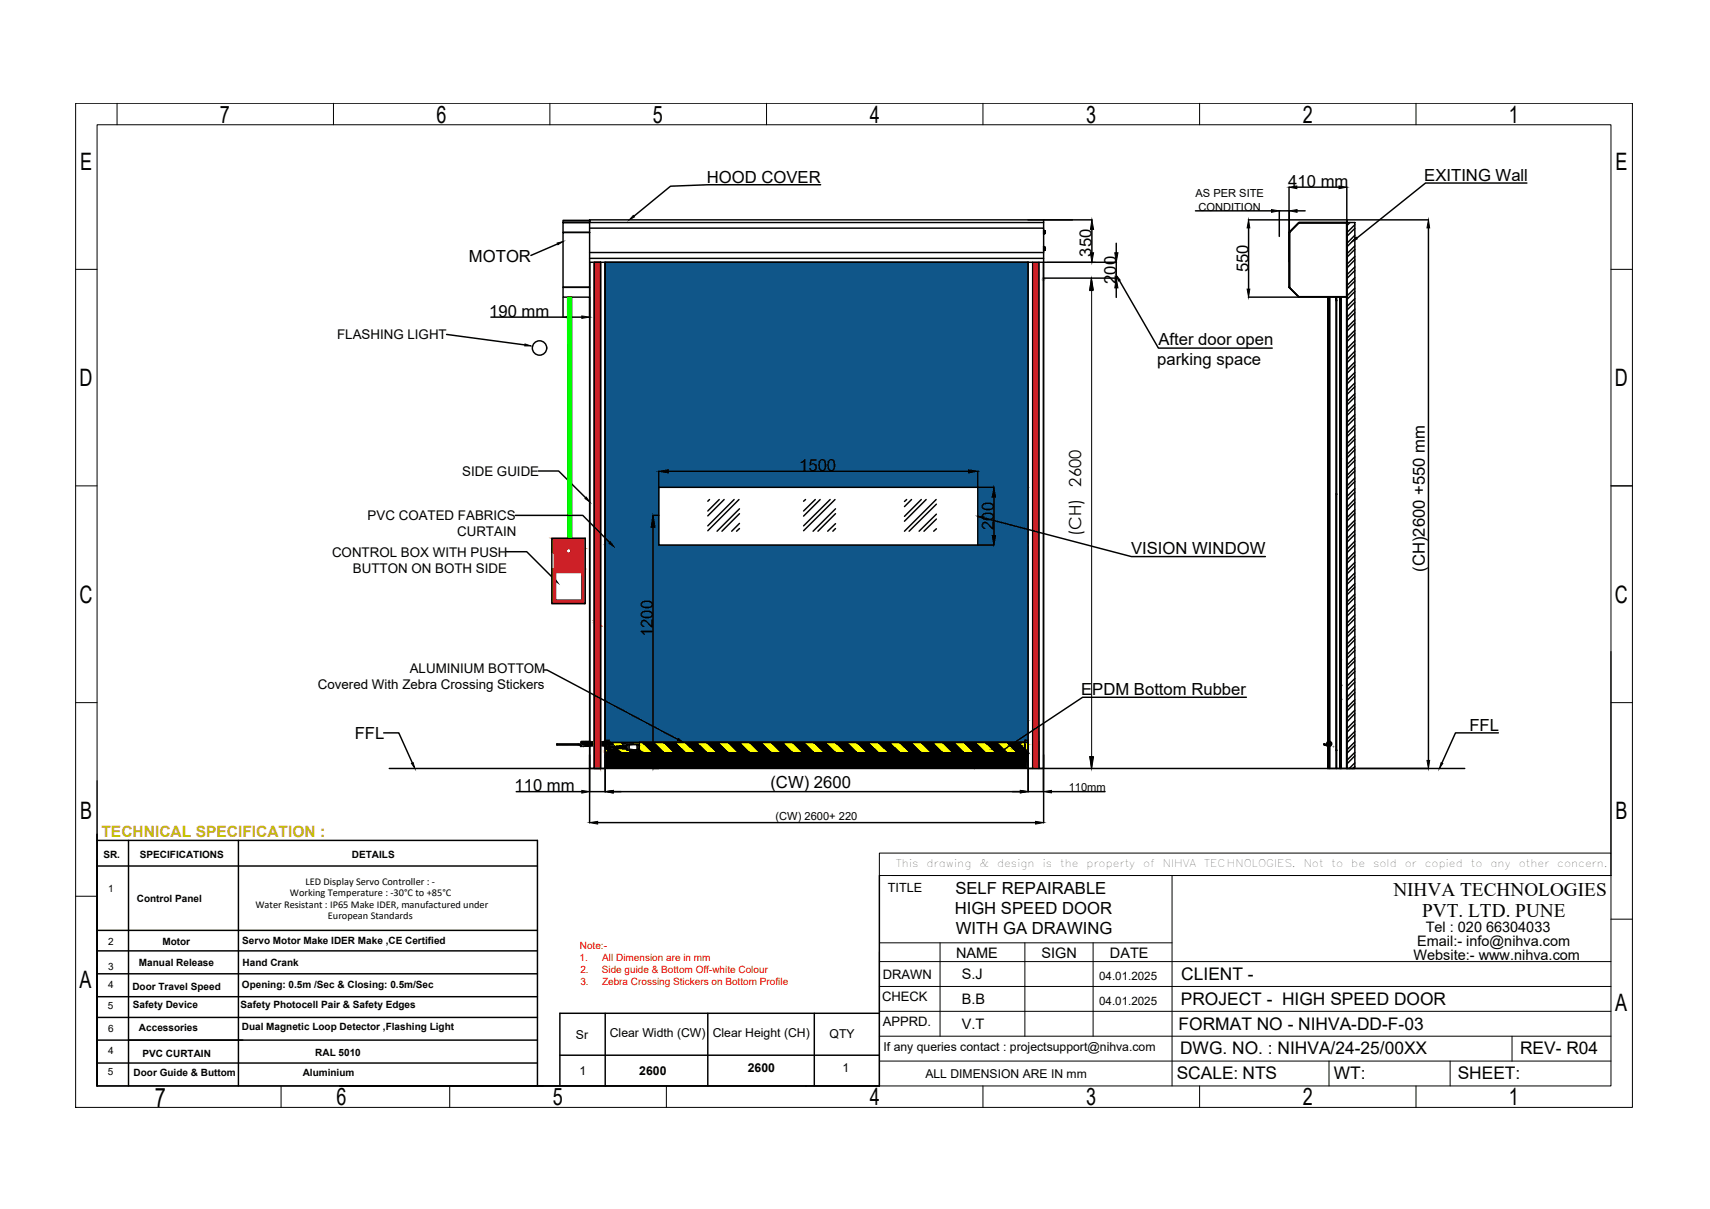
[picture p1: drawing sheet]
<svg xmlns="http://www.w3.org/2000/svg" width="297mm" height="210mm" viewBox="0 0 297 210" stroke-linecap="round" stroke-linejoin="round" font-family="sans-serif">
<defs><g id="words">
<text font-size="4.6" x="26.9" y="192.2">7</text>
<g font-size="4.2">
<text x="38.2" y="21.3">7</text>
<text x="75.8" y="21.3">6</text>
<text x="113.4" y="21.3">5</text>
<text x="151.1" y="21.3">4</text>
<text x="188.7" y="21.3">3</text>
<text x="226.3" y="21.3">2</text>
<text x="262.1" y="21.3">1</text>
<text x="13.9" y="29.5">E</text>
<text x="280.6" y="29.5">E</text>
<text x="13.8" y="67">D</text>
<text x="280.5" y="67">D</text>
<text x="13.8" y="104.8">C</text>
<text x="280.5" y="104.8">C</text>
<text x="13.9" y="142.3">B</text>
<text x="280.6" y="142.3">B</text>
<text x="13.8" y="171.6">A</text>
<text x="280.6" y="175.6">A</text>
<text x="58.4" y="191.8">6</text>
<text x="96" y="191.8">5</text>
<text x="151.1" y="191.9">4</text>
<text x="188.7" y="191.9">3</text>
<text x="226.3" y="191.9">2</text>
<text x="262.1" y="191.9">1</text>
</g>
<g font-size="3.3">
<text x="242" y="155.5">NIHVA TECHNOLOGIES</text>
<text x="247.1" y="159.3">PVT. LTD. PUNE</text>
</g>
<g font-size="3">
<text x="205.2" y="170.2">CLIENT -</text>
<text x="204.7" y="178.8">FORMAT NO - NIHVA-DD-F-03</text>
<text x="205.1" y="174.4">PROJECT - HIGH SPEED DOOR</text>
<text x="205" y="183.1">DWG. NO. : NIHVA/24-25/00XX</text>
<text x="264" y="183.1">REV- R04</text>
<text x="204.4" y="187.4">SCALE: NTS</text>
<text x="231.7" y="187.4">WT:</text>
<text x="253.2" y="187.4">SHEET:</text>
</g>
<g font-size="2.9">
<text x="122.8" y="31.7">HOOD COVER</text>
<text x="223.8" y="32.5">410 mm</text>
<text x="247.4" y="31.4">EXITING Wall</text>
<text x="81.5" y="45.4">MOTOR</text>
<text x="189.6" y="44.6" transform="rotate(-90 189.6 44.6)">350</text>
<text x="216.8" y="47.3" transform="rotate(-90 216.8 47.3)">550</text>
<text x="193.9" y="49.3" transform="rotate(-90 193.9 49.3)">200</text>
<text x="85" y="55">190 mm</text>
<text x="201.2" y="59.8">After door open</text>
<text x="201" y="63.3">parking space</text>
<text x="138.8" y="81.8">1500</text>
<text x="187.8" y="84.5" transform="rotate(-90 187.8 84.5)">2600</text>
<text x="172.6" y="92" transform="rotate(-90 172.6 92)">200</text>
<text x="187.8" y="93.1" transform="rotate(-90 187.8 93.1)">(CH)</text>
<text x="196.5" y="96.3">VISION WINDOW</text>
<text x="247.5" y="99.3" transform="rotate(-90 247.5 99.3)">(CH)2600 +550 mm</text>
<text x="113.4" y="110.6" transform="rotate(-90 113.4 110.6)">1200</text>
<text x="187.8" y="120.6">EPDM Bottom Rubber</text>
<text x="61.6" y="128.3">FFL</text>
<text x="255.2" y="126.9">FFL</text>
<text x="89.4" y="137.4">110 mm</text>
<text x="133.8" y="136.8">(CW) 2600</text>
<text x="166" y="155.1">SELF REPAIRABLE</text>
<text x="165.8" y="158.7">HIGH SPEED DOOR</text>
<text x="166" y="162.1">WITH GA DRAWING</text>
</g>
<text font-size="2.7" fill="#f8991e" x="17.6" y="145.2">TECHNICAL SPECIFICATION :</text>
<g font-size="2.5">
<text x="247.7" y="161.8">Tel : 020 66304033</text>
<text x="166.1" y="166.3">NAME</text>
<text x="180.9" y="166.3">SIGN</text>
<text x="192.8" y="166.3">DATE</text>
<text x="245.5" y="166.7">Website:- www.nihva.com</text>
<text x="246.2" y="164.3">Email:- info@nihva.com</text>
<text x="167.1" y="170">S.J</text>
<text x="167.1" y="174.3">B.B</text>
<text x="167.1" y="178.6">V.T</text>
</g>
<g font-size="2.3">
<text x="58.6" y="58.9">FLASHING LIGHT</text>
<text x="80.3" y="82.6">SIDE GUIDE</text>
<text x="63.9" y="90.3">PVC COATED FABRICS</text>
<text x="79.4" y="93.1">CURTAIN</text>
<text x="57.7" y="96.6">CONTROL BOX WITH PUSH</text>
<text x="61.3" y="99.4">BUTTON ON BOTH SIDE</text>
<text x="55.2" y="119.7">Covered With Zebra Crossing Stickers</text>
<text x="71.2" y="116.9">ALUMINIUM BOTTOM</text>
<text x="153.2" y="173.8">CHECK</text>
<text x="153.3" y="170">DRAWN</text>
<text x="153.3" y="178.1">APPRD.</text>
</g>
<text font-size="2.2" x="154.2" y="154.8">TITLE</text>
<g font-size="2.1">
<text x="100" y="180.3">Sr</text>
<text x="105.9" y="180.1">Clear Width (CW)</text>
<text x="123.8" y="180.1">Clear Height (CH)</text>
<text x="144.1" y="180.3">QTY</text>
<text x="153.5" y="182.4">If any queries contact : projectsupport@nihva.com</text>
<text x="100.7" y="186.6">1</text>
<text x="111.1" y="186.6">2600</text>
<text x="129.9" y="186.1">2600</text>
<text x="146.4" y="186.1">1</text>
<text x="160.8" y="187.1">ALL DIMENSION ARE IN mm</text>
</g>
<g font-size="2">
<text x="190.9" y="170.1">04.01.2025</text>
<text x="190.9" y="174.4">04.01.2025</text>
</g>
<g font-size="1.9">
<text x="207.7" y="34.2">AS PER SITE</text>
<text x="208.2" y="36.6">CONDITION</text>
<text x="185.6" y="137.4">110mm</text>
<text x="134.7" y="142.4">(CW) 2600+ 220</text>
</g>
<g font-size="1.8">
<text x="50.3" y="155.6">Working Temperature : -30°C to +85°C</text>
<text x="53.1" y="153.6">LED Display Servo Controller : -</text>
<text x="155.6" y="150.5">This</text>
<text x="161" y="150.5">drawing</text>
<text x="170.1" y="150.5">&amp;</text>
<text x="173.2" y="150.5">design</text>
<text x="181.1" y="150.5">is</text>
<text x="184.1" y="150.5">the</text>
<text x="188.7" y="150.5">property</text>
<text x="198.6" y="150.5">of</text>
<text x="202" y="150.5">NIHVA</text>
<text x="209.2" y="150.5">TECHNOLOGIES.</text>
<text x="226.5" y="150.5">Not</text>
<text x="231.3" y="150.5">to</text>
<text x="234.7" y="150.5">be</text>
<text x="238.5" y="150.5">sold</text>
<text x="244" y="150.5">or</text>
<text x="247.5" y="150.5">copied</text>
<text x="255.5" y="150.5">to</text>
<text x="258.9" y="150.5">any</text>
<text x="263.8" y="150.5">other</text>
<text x="270.5" y="150.5">concern.</text>
<text x="44.4" y="157.6">Water Resistant : IP65 Make IDER, manufactured under</text>
<text x="57" y="159.6">European Standards</text>
</g>
<g font-size="1.7">
<text x="18" y="148.9">SR.</text>
<text x="24.3" y="148.9">SPECIFICATIONS</text>
<text x="61.1" y="148.9">DETAILS</text>
<text x="18.8" y="154.9">1</text>
<text x="23.8" y="156.7">Control Panel</text>
<text x="18.8" y="164">2</text>
<text x="24.1" y="167.7">Manual Release</text>
<text x="28.2" y="164.1">Motor</text>
<text x="42.1" y="163.9">Servo Motor Make IDER Make ,CE Certified</text>
<text x="42.1" y="167.7">Hand Crank</text>
<text x="18.8" y="171.6">4</text>
<text x="18.8" y="168.3">3</text>
<text x="23" y="171.9">Door Travel Speed</text>
<text x="42" y="171.6">Opening: 0.5m /Sec &amp; Closing: 0.5m/Sec</text>
<text x="18.7" y="175.1">5</text>
<text x="18.8" y="179.1">6</text>
<text x="23.1" y="175.1">Safety Device</text>
<text x="24.1" y="179">Accessories</text>
<text x="41.8" y="175.1">Safety Photocell Pair &amp; Safety Edges</text>
<text x="42" y="178.8">Dual Magnetic Loop Detector ,Flashing Light</text>
<text x="18.8" y="183.1">4</text>
<text x="24.8" y="183.5">PVC CURTAIN</text>
<text x="54.8" y="183.3">RAL 5010</text>
<text x="18.7" y="186.7">5</text>
<text x="23.2" y="186.8">Door Guide &amp; Buttom</text>
<text x="52.6" y="186.8">Aluminium</text>
</g>
<g font-size="1.7" fill="#f00">
<text x="100.7" y="166.9">1.</text>
<text x="100.7" y="164.8">Note:-</text>
<text x="104.6" y="166.9">All Dimension are in mm</text>
<text x="100.8" y="169">2.</text>
<text x="100.8" y="171.1">3.</text>
<text x="104.5" y="169">Side guide &amp; Bottom Off-white Colour</text>
<text x="104.6" y="171.1">Zebra Crossing Stickers on Bottom Profile</text>
</g>
</g></defs>
<!-- layer: 0 -->
<g fill="none" stroke="#000" stroke-width=".25">
<path d="M142.6 32.1h-19.6l-6.5 .2-6.4 5.2M178.6 38.2h7.7M233.9 38.6h1.4v94.8h-1.4zM234.5 38.6l-.5 .5M235.3 39l-1.3 1.4M235.3 39.7l-1.3 1.3M265.2 31.8h-17.6l-11.9 9.5M77.6 58.1l13.6 1.8M98.6 51.6h.7v41.9h-.6zM103.2 45.5h1.1v87.9h-1.1zM105.1 45.5h73.5v83.4h-73.5zM181.2 48.3h8.4"/>
<path d="M194.5 48.7l6.7 11.7h19.8M235.3 40.8l-1.3 1.4M235.3 42.7l-1.3 1.4M235.3 44.5l-1.3 1.4M235.3 46.3l-1.3 1.4M235.3 48.2l-1.3 1.4M235.3 50l-1.3 1.4M235.3 51.8l-1.3 1.4M235.3 53.7l-1.3 1.4M235.3 55.5l-1.3 1.4M235.3 57.3l-1.3 1.4M235.3 59.2l-1.3 1.3"/>
<path d="M235.3 41.5l-1.3 1.3M235.3 43.3l-1.3 1.3M235.3 45.1l-1.3 1.4M235.3 47l-1.3 1.3M235.3 48.8l-1.3 1.4M235.3 50.6l-1.3 1.4M235.3 52.5l-1.3 1.3M235.3 54.3l-1.3 1.4M235.3 56.1l-1.3 1.4M235.3 57.9l-1.3 1.4M235.3 59.8l-1.3 1.4M235.3 61l-1.3 1.4"/>
<path d="M235.3 62.9l-1.3 1.3M235.3 64.7l-1.3 1.3M235.3 66.5l-1.3 1.3M235.3 68.4l-1.3 1.3M235.3 70.2l-1.3 1.3M235.3 72l-1.3 1.3M235.3 73.8l-1.3 1.4M235.3 75.7l-1.3 1.3M235.3 77.5l-1.3 1.4M235.3 79.3l-1.3 1.4M235.3 61.6l-1.3 1.4M235.3 63.4l-1.3 1.4"/>
<path d="M235.3 65.3l-1.3 1.4M235.3 67.1l-1.3 1.4M235.3 68.9l-1.3 1.4M235.3 70.8l-1.3 1.3M235.3 72.6l-1.3 1.4M235.3 74.5l-1.3 1.3M235.3 76.3l-1.3 1.3M235.3 78.1l-1.3 1.4M235.3 80l-1.3 1.3M88 95.8h3.5l4.7 4.6M89.5 89.5h11.7l4.7 4.7M93.5 81.8h3.5l4.7 4.6"/>
<path d="M95.9 93.5h5.8v11.3h-5.8zM96.5 99.4h4.6v4.8h-4.6zM96.6 95.9h.4v2.8h-.4zM114.4 84.6h55.5v10h-55.5zM123.2 86.7l-.2 .3M124.9 86.7l-1.9 2M125.8 86.7l-2.8 2.9M127.5 86.7l-4.5 4.6M128.4 86.7l-5.4 5.4M128.5 88.3l-3.9 3.9M128.5 90.9l-1.4 1.3M128.5 89.2l-3.1 3"/>
<path d="M128.5 91.8l-.6 .4M139.9 86.7l-.3 .3M141.6 86.7l-2 2M142.5 86.7l-2.9 2.9M144.2 86.7l-4.6 4.6M145 86.7l-5.4 5.4M145.1 88.3l-3.9 3.9M145.1 90.9l-1.3 1.3M145.1 89.2l-3 3M145.1 91.8l-.4 .4M157.5 86.7l-.4 .4M158.3 86.7l-1.2 1.3"/>
<path d="M160 86.7l-2.9 2.9M160.9 86.7l-3.8 3.8M162.6 86.7l-5.5 5.5M162.7 89.3l-3 2.9M162.7 91.8l-.5 .4M162.7 87.5l-4.8 4.7M162.7 90.1l-2.2 2.1M170.9 89.9l25.6 6.7h23.3M235.3 81.2l-1.3 1.3M235.3 83l-1.3 1.4M235.3 84.8l-1.3 1.4M235.3 86.6l-1.3 1.4"/>
<path d="M235.3 88.5l-1.3 1.4M235.3 90.3l-1.3 1.4M235.3 92.1l-1.3 1.4M235.3 94l-1.3 1.4M235.3 95.8l-1.3 1.4M235.3 97.6l-1.3 1.4M235.3 99.5l-1.3 1.3M235.3 81.8l-1.3 1.3M235.3 83.6l-1.3 1.3M235.3 85.5l-1.3 1.3M235.3 87.3l-1.3 1.3M235.3 89.1l-1.3 1.4"/>
<path d="M235.3 90.9l-1.3 1.4M235.3 92.8l-1.3 1.3M235.3 94.6l-1.3 1.4M235.3 96.4l-1.3 1.4M235.3 98.2l-1.3 1.4M94.5 116.3h.5l22.7 12.1M235.3 101.3l-1.3 1.4M235.3 103.2l-1.3 1.3M235.3 105l-1.3 1.3M235.3 106.8l-1.3 1.4M235.3 108.7l-1.3 1.3M235.3 110.5l-1.3 1.3"/>
<path d="M235.3 112.3l-1.3 1.4M235.3 114.2l-1.3 1.3M235.3 116l-1.3 1.3M235.3 117.8l-1.3 1.4M235.3 119.6l-1.3 1.4M235.3 100.1l-1.3 1.4M235.3 101.9l-1.3 1.4M235.3 103.7l-1.3 1.4M235.3 105.6l-1.3 1.4M235.3 107.4l-1.3 1.4M235.3 109.2l-1.3 1.4M235.3 111.1l-1.3 1.4"/>
<path d="M235.3 112.9l-1.3 1.4M235.3 114.8l-1.3 1.3M235.3 116.6l-1.3 1.3M235.3 118.4l-1.3 1.4M66.6 127.2h2.7l2.3 5.3M67.6 133.4h186.8M105.1 125v3.5h.7v.4M105.1 129.8l.6 .6M105.7 128.5l.1 .2M105.7 130.5l.3 .2M105.8 128.9h.1M106.1 128.9l.7 .8"/>
<path d="M107 129.8l.9 .9M107.9 128.9l.7 .6M109.2 130.2l.5 .5M109.8 128.9l.3 .3M111 130.2l.6 .5M111.1 128.9h67.5v1.8h-67.5zM111.6 128.9l1.9 1.8-.2-.2M111.6 128.9h.1M113.5 128.9l1.8 1.8-.1-.2M113.5 128.9h.1M115.3 128.9l1.9 1.8-.2-.2M115.4 128.9h.1"/>
<path d="M117.2 128.9l1.9 1.8-.2-.2M117.2 128.9h.1M119.1 128.9l1.8 1.8-.2-.2M119.1 128.9h.1M120.9 128.9l1.9 1.8-.2-.2M121 128.9h.1M122.8 128.9l1.8 1.8-.1-.2M122.8 128.9h.1M124.6 128.9l1.9 1.8-.2-.2M124.7 128.9h.1M126.5 128.9l1.9 1.8-.2-.2M126.5 128.9h.1"/>
<path d="M128.4 128.9h.1M128.4 128.9l1.8 1.8-.1-.2M130.2 128.9h.1M130.2 128.9l1.9 1.8-.2-.2M132.1 128.9h.1M132.1 128.9l1.9 1.8-.2-.2M134 128.9h.1M134 128.9l1.8 1.8-.1-.2M135.8 128.9h.1M135.8 128.9l1.9 1.8-.2-.2M137.7 128.9h.1M137.7 128.9l1.8 1.8-.1-.2"/>
<path d="M139.5 128.9h.1M139.5 128.9l1.9 1.8-.2-.2M141.4 128.9h.1M141.4 128.9l1.9 1.8-.2-.2M143.3 128.9h.1M143.3 128.9l1.8 1.8-.1-.2M145.1 128.9h.1M145.1 128.9l1.9 1.8-.2-.2M147 128.9h.1M147 128.9l1.9 1.8-.2-.2M148.9 128.9h.1M148.9 128.9l1.8 1.8-.1-.2"/>
<path d="M150.7 128.9h.1M150.7 128.9l1.9 1.8-.2-.2M152.6 128.9h.1M152.6 128.9l1.8 1.8-.1-.2M154.4 128.9h.1M154.4 128.9l1.9 1.8-.2-.2M156.3 128.9h.1M156.3 128.9l1.9 1.8-.2-.2M158.2 128.9h.1M158.2 128.9l1.8 1.8-.2-.2M160 128.9h.1M160 128.9l1.9 1.8-.2-.2"/>
<path d="M161.9 128.9h.1M161.9 128.9l1.9 1.8-.3-.2M163.8 128.9h.1M163.8 128.9l1.8 1.8-.2-.2M165.6 128.9h.1M165.6 128.9l1.8 1.8M167.5 128.9h.1M167.5 128.9l1.8 1.8M169.3 128.9h.1M169.3 128.9l1.9 1.8M171.2 128.9h.1M171.2 128.9l1.8 1.8"/>
<path d="M173.1 128.9h.1M173.1 128.9l1.8 1.8M174.9 128.9h.1M174.9 128.9l1.9 1.8M176.8 128.9h.1M176.8 128.9l1.2 1.2M178 130.1l.6 .6M178.3 128.5l.3 .3M178.6 128.5h-.6v.4h-72.2M216.5 121.1h-28.4l-17.7 11.7M235.3 121.5l-1.3 1.3M235.3 123.3l-1.3 1.4"/>
<path d="M235.3 125.1l-1.3 1.4M235.3 127l-1.3 1.3M235.3 128.8l-1.3 1.4M235.3 130.6l-1.3 1.4M235.3 132.4l-.9 1M235.3 120.3l-1.3 1.3M235.3 122.1l-1.3 1.3M235.3 123.9l-1.3 1.4M235.3 125.8l-1.3 1.3M235.3 127.6l-1.3 1.3M235.3 129.4l-1.3 1.4M235.3 131.2l-1.3 1.4"/>
<path d="M235.3 133.1l-.3 .3M260.3 127.2h-7.5l-2.3 5.3M16.8 145.9h76.6v42.6M16.8 150.4h76.6M16.9 144.9v43.6h135.9v-36.5M22.3 145.9v42.6M41.4 145.9v42.6M16.8 161.5h76.6M16.8 176.6h76.6M16.8 173h76.6M16.8 165.1h76.6M16.8 169.1h76.6"/>
<path d="M105.1 175.9v12.6M123 175.9v12.6M141.4 175.9v12.6M152.8 175.9h-55.5v12.6M16.8 180.6h76.6M16.8 184.6h76.6M97.3 183.2h55.5M105.1 188.5h.1M139.9 188.5h.1"/>
<circle cx="93.7" cy="60.4" r="1.25"/>
<circle cx="98.8" cy="95.6" r=".44"/>
</g>
<g fill="none" stroke="#000" stroke-width=".17">
<path d="M13.1 17.9h270.5v174.4h-270.5zM20.3 17.9v3.8M57.9 17.9v3.8M95.5 17.9v3.8M133.2 17.9v3.8M170.7 17.9v3.8M208.4 17.9v3.8M246 17.9v3.8M16.9 21.7h262.9v166.8h-262.9zM13.1 46.8h3.8M279.8 46.8h3.8M13.1 84.4h3.8"/>
<path d="M279.8 84.4h3.8M279.8 113.1v35M13.1 122h3.8M16.9 135.5v53M279.8 122h3.8M13.1 155.6h3.8M152.8 148.1h127v3.9h-127zM154.9 152h48.7M279.8 152h-76.2v36.5M279.8 159.6h3.8M152.8 179.9h127M152.8 175.6h127"/>
<path d="M152.8 171.3h127M152.8 166.9h127M152.8 165.3v23.2M152.8 163.7h50.8M163.3 163.7v16.2M178 163.7v16.2M189.9 163.7v16.2M262.7 179.9v4.3M48.8 188.5v3.8M78.1 188.5v3.8M115.8 188.5v3.8M152.8 184.2h127"/>
<path d="M170.7 188.5v3.8M208.4 188.5v3.8M230.9 184.2v4.3M246 188.5v3.8M251.9 184.2v4.3"/>
</g>
<!-- layer: PDF_Geometry -->
<path d="M189.6 48.4l.3 2h-.6zM189.3 131.3h.6l-.3 2.1z" fill="#000" stroke="#000" stroke-width=".17"/>
<path d="M181.9 45.5h8.4M189.6 48.3l.3 2h-.6zM189.6 48.8v84.6M181.1 133.4h9.2M189.3 131.4h.7l-.4 2z" fill="none" stroke="#000" stroke-width=".17"/>
<path d="M180.9 48.5h.7M181 48.2l.5 .5M181.2 48.2v.6M181.5 48.2l-.5 .5" fill="none" stroke="#c0c0c0" stroke-width=".17"/>
<path d="M225.7 38.6h8.2v13h-8.2l-1.7-1.7v-9.5zM231.6 129.6h.1" fill="none" stroke="#808080" stroke-width=".25"/>
<g fill="none" stroke="#000" stroke-width=".25">
<path d="M97.8 38.6h4.6zM97.8 38.6v-.3h4.6v.3v-.4h78.9v.4h-78.9M102.4 39.6h78.9v4.2M181.3 39.9v.8zM181.3 38.6v1M225.6 38.6l8.3 .1M225.7 38.7h.1M233.9 38.6l-8.3 .1M233.9 38.6v-.3v.3M233.9 38.3l.1-.1v95.2h-1.2v-81.8v81.8h-.6v-3.2M233.9 38.7h.1M97.8 49.9h4.6"/>
<path d="M97.8 40.4h4.6M97.8 40.3v-1.7h4.6v1.7M97.8 49.9v1.7h4.6v77.1M97.8 40.4h4.6v9.5h-4.6zM102.4 45.5h78.9l-.1 87.9M102.4 43.8h78.9v1.1h-78.9M102.4 49.9v1.7M102.5 45.5v83.3M103.2 45.5v83.3M104.3 45.5v83.3M105.1 45.5v87.9M105.1 45.5v83.2"/>
<path d="M178.6 45.5v87.9M178.6 45.5v87.9h.8v-87.9M180.5 45.5v87.9h.7v-87.9M181.3 44.9v.6M181.3 42.8v.7v-.7M181.3 43.3v.1h.2v-.4h-.2v.3h.2v.1M181.3 40.4v.1h.2v-.1v.1M181.3 42.9h.2v.1v-.1M181.3 40.1h.1M181.3 43h.1M181.3 40.2h.2v.2h-.2zM181.3 40.5h.1"/>
<path d="M181.5 43v.3zM181.5 40.2v.2zM181.5 40.1v.1v-.1M181.5 40.1h-.2v.1M223.9 40.3l1.7-1.7zM223.9 40.3v.1M224 40.4l1.7-1.7h8.2v12.8l-8.2 .1-1.7-1.7zM224 40.4l-.1 9.5M224 49.9l1.7 1.7-1.8-1.7M224 40.4h-.1v9.5h.1M225.7 51.5h8.2M230.9 51.6v81.8"/>
<path d="M231 51.6v81.8M232.1 52.2l.1 33.6zM232.1 52.2v78.1M232.2 52.1v.1M232.2 51.6l-.1 .6M232.8 51.6v81.8M233 51.6l-.1 28M233.9 51.6v81.8M233 79.6v.1M232.1 85.9v44.3v-44.3M232.2 85.8v.1M232.9 118.9v-67.3l.1 67.3-.1-4.3-.1 4.4 .1 2.3 .1-2.2v2.2l-.2 .2h.2"/>
<path d="M233 114.5v.1M233 118.9v.2M96.7 129.2h3.9l.3 .1 .1 .2-.1 .1-.1-.2-.3-.1h-3.8M96.7 129.2v.1zM100.4 129.2v.1M100.9 129.5h.1M100.9 129.4h.1M100.9 129.3v-.5l.2-.1 .1 .8M100.9 128.8l.2 .8 .1-.2M101 129.4l-.1 .2v-.1M101.1 128.9v-.2h.2l.1 .8M101.1 128.8l.1 .8h.2v-.2"/>
<path d="M101.3 128.9l.1-.2 .2 .8M101.4 128.8v.7l.2 .1v-.2M101.5 128.9v-.2h.2l.1 .8M101.5 128.8l.1 .2a.4 .4 0 0 0 .2 .6v-.2M101.7 128.9v-.1l.2-.1 .1 .8M101.7 128.8l.1 .8 .2-.1v-.1M101.9 128.9l.1-.2 .1 .1 .1 .7M102 128.8v.7l.2 .1v-.2M102.1 128.9v-.2h.1l.1 .8M102.1 128.8l.1 .8h.1l.1-.2M102.3 128.9l.1-.2 .1 .8M102.3 128.8l.1 .7 .1 .1"/>
<path d="M102.4 129.6l.1 3.8M102.5 128.8l.1 .7M102.6 128.7l.1 .8M102.7 128.8l.1 .7M102.8 128.8l.1 .7M102.9 128.8l.1 .7M103.1 128.8v.6M103.1 128.8l.1 .7M103.2 129.5v3.9h-.7v-3.8M103.3 128.8v.6M103.4 128.8l.1 .6M103.5 128.8l.1 .6"/>
<path d="M103.6 128.8l.1 .6M103.7 128.8l.1 .6M103.9 128.8v.6M103.9 128.8l.1 .6M104.1 128.8v.6M104.1 128.8l.1 .6M104.2 128.8l.1 .6M104.3 128.8l.1 .6M104.3 129.2v4.2h-1.1M104.5 128.8v.6M104.5 128.8v.7M104.6 128.8l.1 .7"/>
<path d="M104.7 128.8v.7M104.8 128.7l.1 .8M104.9 128.8l.1 .7M105 128.7l.1 .8M105 129.6h.1M105.1 128.7l.1 .1 .1 .7M105.1 128.8l.1 .8h.1v-.2M105.1 129.4v4h-.8M105.1 128.5h.5l.1 .2M105.1 131.5h.2M105.2 128.9l.1-.2 .2 .8M105.3 128.8v.7l.2 .1v-.2"/>
<path d="M105.3 131v-.2h73.2v.2M105.3 132.9v-2.1h73.2v2.1M105.3 130.7h.4M105.4 128.9l.1-.2 .2 .8M105.5 128.8l.1 .8h.1v-.2M105.6 128.9l.1-.2 .1 .8h-.1a.37 .37 0 0 0 .6 .2l-.5-.1M105.6 128.8l.1 .7h.1v.2l-.1-.1v.9v-.9v1M105.7 130.6h-.4v.2M105.7 130.5v.2l72.3 .1-72.3-.1M106.3 129.8h1.7M106.3 129.7h1.7M106.6 129.6h.1v.3h-.1z"/>
<path d="M106.7 129.8l.1-.2-.1 .3M107 129.6l.1 .1-.1-.1-.1 .3zM107.2 129.7l-.1 .2 .1-.4 .1 .2M107.4 129.5l-.1 .4zM107.6 129.7l-.1 .2 .1-.4 .1 .2M107.8 129.5l-.1 .4zM108 129.6l-.1 .3 .1-.3M108.1 129.5v.4M108.1 129.6h.3M108.1 129.9h.3v.1h-.3zM108.1 129.9v-.3h.3v.3M108.4 129.5h.2"/>
<path d="M108.4 129.9h.2M108.6 129.9v.1h.1M108.7 129.9v.1h.2M108.7 129.5v.1M108.8 129.4v.6M108.9 129.4l-.3 .1 .1 .4h-.1v-.3M108.9 129.3l2.1-.1v1h-2.1zM108.9 129.3l.1 .1zM108.9 130.1l.1 .1zM108.9 129.3v.1M109 130.1l-.1 .1M109.3 129.3h1.4v.9h-1.4z"/>
<path d="M110.9 129.3l.1 .1zM110.9 130.1l.1 .1zM111 129.3l-.1 .1M111 130.1v.1M178 130.6h.5v.2M178 129.3v1.2zM178 130.5v.2M178 130.7h.5M178 129.3v1.3M178.5 131.5h.1M178.6 128.5l-.6 .1v.6M179.4 133.4h1.1"/>
<path d="M230.1 129.3l.6 .3a.44 .44 0 0 0 .6-.4 .44 .44 0 0 0-.5-.5 .44 .44 0 0 0-.3 .6M230.1 129.3l-.1-.1 .8 .2-.1 .2 .1-.2M230.6 129.4l-.1 .1M230.6 133.4v-81.8v81.8M232.1 130.3l.1 3.1M232.2 130.3l-.1 3.1h-1.5M232.9 121.5v11.9v-11.9M233 121.3v12.1"/>
<circle cx="230.1" cy="129.3" r=".08"/>
<circle cx="230.9" cy="129.2" r=".3"/>
</g>
<!-- layer: 0 -->
<g fill="#ff0" stroke="#ff0" stroke-width=".17">
<path d="M175.4 129.5h.1z"/>
<path d="M177.2 129.3l.8 .7z"/>
<path d="M177.2 129.3h.8v.7z"/>
<path d="M105.7 130.5h.1z"/>
<path d="M176.3 128.9h2.3zM176.3 128.9h2.3z"/>
<path d="M178 128.9h.6zM178 128.9h.6z"/>
<path d="M176.8 128.9h1.2zM176.8 128.9h1.2z"/>
<path d="M111.1 128.9h.5zM111.1 128.9h.5z"/>
<path d="M109.8 128.9h1.3zM109.8 128.9h1.3z"/>
<path d="M178 128.9h.6zM178 128.9h.6z"/>
<path d="M176.8 128.9h1.2zM176.8 128.9h1.2z"/>
<path d="M178 128.9h.6zM178 128.9h.6z"/>
<path d="M176.8 128.9h1.2zM176.8 128.9h1.2z"/>
<path d="M178 128.9l.6 .1zM178 128.9l.6 .1z"/>
<path d="M176.9 128.9l1.1 .1zM176.9 128.9l1.1 .1z"/>
<path d="M178 129h.6zM178 129h.6z"/>
<path d="M176.9 129h1.1zM176.9 129h1.1z"/>
<path d="M178 129l.6 .1zM178 129l.6 .1z"/>
<path d="M176.9 129l1.1 .1zM176.9 129l1.1 .1z"/>
<path d="M111.1 128.9l.7 .2-.2-.2zM111.1 128.9l.7 .2h-.7z"/>
<path d="M109.8 128.9l1.3 .2v-.2zM109.8 128.9l1.3 .2h-1.1z"/>
<path d="M178 129.1h.6zM178 129.1h.6z"/>
<path d="M177 129.1h1zM177 129.1h1z"/>
<path d="M173.1 128.9l2 .2-.2-.2zM173.1 128.9l2 .2h-1.8z"/>
<path d="M169.3 128.9l2.1 .2-.2-.2zM169.3 128.9l2.1 .2h-1.8z"/>
<path d="M165.6 128.9l2.1 .2-.2-.2zM165.6 128.9l2.1 .2h-1.9z"/>
<path d="M161.9 128.9l2.1 .2-.2-.2zM161.9 128.9l2.1 .2h-1.9z"/>
<path d="M158.2 128.9l2 .2-.2-.2zM158.2 128.9l2 .2h-1.8z"/>
<path d="M154.4 128.9l2.1 .2-.2-.2zM154.4 128.9l2.1 .2h-1.8z"/>
<path d="M150.7 128.9l2.1 .2-.2-.2zM150.7 128.9l2.1 .2h-1.9z"/>
<path d="M147 128.9l2.1 .2-.2-.2zM147 128.9l2.1 .2h-1.9z"/>
<path d="M143.3 128.9l2 .2-.2-.2zM143.3 128.9l2 .2h-1.8z"/>
<path d="M139.5 128.9l2.1 .2-.2-.2zM139.5 128.9l2.1 .2h-1.8z"/>
<path d="M135.8 128.9l2.1 .2-.2-.2zM135.8 128.9l2.1 .2h-1.8z"/>
<path d="M132.1 128.9l2.1 .2-.2-.2zM132.1 128.9l2.1 .2h-1.9z"/>
<path d="M128.4 128.9l2.1 .2-.3-.2zM128.4 128.9l2.1 .2h-1.9z"/>
<path d="M124.7 128.9l2.1 .2-.3-.2zM124.7 128.9l2.1 .2h-1.9z"/>
<path d="M121 128.9l2 .2-.2-.2zM121 128.9l2 .2h-1.8z"/>
<path d="M117.2 128.9l2.1 .2-.2-.2zM117.2 128.9l2.1 .2h-1.9z"/>
<path d="M113.5 128.9l2.1 .2-.2-.2zM113.5 128.9l2.1 .2h-1.9z"/>
<path d="M111.1 129.1h.8zM111.1 129.1h.8z"/>
<path d="M110 129.1h1.1zM110 129.1h1.1z"/>
<path d="M106.1 128.9l2 .2-.2-.2zM106.1 128.9l2 .2h-1.8z"/>
<path d="M178 129.1l.6 .1v-.1zM178 129.1l.6 .1h-.6z"/>
<path d="M177 129.1l1 .1v-.1zM177 129.1l1 .1h-.9z"/>
<path d="M111.1 129.1l.9 .1-.1-.1zM111.1 129.1l.9 .1h-.9z"/>
<path d="M110 129.1l1.1 .1v-.1zM110 129.1l1.1 .1h-1z"/>
<path d="M178 129.2l.6 .1zM178 129.2l.6 .1z"/>
<path d="M177.1 129.2l.9 .1zM177.1 129.2l.9 .1z"/>
<path d="M111.1 129.2l.9 .1zM111.1 129.2l.9 .1z"/>
<path d="M111 129.2l.1 .1zM111 129.2l.1 .1z"/>
<path d="M111.1 129.3l1 .1zM111.1 129.3l1 .1z"/>
<path d="M173.3 129.1l2.2 .3-.4-.3zM173.3 129.1l2.2 .3h-1.9z"/>
<path d="M111.1 129.4h1.1zM111.1 129.4h1.1z"/>
<path d="M111 129.4h.1zM111 129.4h.1z"/>
<path d="M173.6 129.4h1.9zM173.6 129.4l1.8 .1z"/>
<path d="M111.1 129.4l1.1 .1zM111.1 129.4l1.1 .1z"/>
<path d="M106.3 129.1l2.2 .4-.4-.4zM106.3 129.1l2.2 .4h-1.9z"/>
<path d="M175.4 129.5h.2zM175.3 129.5h.3z"/>
<path d="M173.7 129.5h1.7zM173.7 129.5h1.6z"/>
<path d="M111.1 129.5h1.1zM111.1 129.5h1.1z"/>
<path d="M106.6 129.5h1.5zM106.6 129.5h1.5z"/>
<path d="M175.3 129.5h.3zM175.3 129.5h.3z"/>
<path d="M173.7 129.5h1.6zM173.7 129.5h1.6z"/>
<path d="M111.1 129.5h1.2zM111.1 129.5h1.2z"/>
<path d="M108.4 129.5h.2zM108.4 129.5h.2z"/>
<path d="M107.8 129.5h.2zM107.8 129.5h.2z"/>
<path d="M106.7 129.5h1.1zM106.7 129.5h1.1z"/>
<path d="M175.3 129.5l.3 .1zM175.3 129.6h.3z"/>
<path d="M173.7 129.5h1.6zM173.7 129.5l1.6 .1z"/>
<path d="M107.8 129.5h.2zM107.8 129.5l.2 .1z"/>
<path d="M107.6 129.5l.2 .1zM107.6 129.5l.2 .1z"/>
<path d="M107.4 129.5l.2 .1zM107.4 129.5l.2 .1z"/>
<path d="M107.2 129.5l.2 .1zM107.2 129.5l.2 .1z"/>
<path d="M106.7 129.5h.5zM106.7 129.5l.5 .1z"/>
<path d="M175.3 129.6h.3zM175.2 129.6h.4z"/>
<path d="M173.8 129.6h1.4zM173.8 129.6h1.5z"/>
<path d="M106.8 129.6h.2zM106.8 129.6h.2z"/>
<path d="M175.2 129.6h.4zM175.2 129.6h.4z"/>
<path d="M173.8 129.6h1.4zM173.8 129.6h1.4z"/>
<path d="M107.8 129.6h.2zM107.8 129.6h.2z"/>
<path d="M107.6 129.6h.2zM107.6 129.6h.2z"/>
<path d="M107.5 129.6h.1zM107.5 129.6h.1z"/>
<path d="M107.2 129.6h.2zM107.2 129.6h.2z"/>
<path d="M107 129.6h.2zM107 129.6h.2z"/>
<path d="M106.8 129.6h.2zM106.8 129.6h.2z"/>
<path d="M111.1 129.5l1.2 .1zM111.1 129.5l1.2 .1z"/>
<path d="M111 129.5l.1 .1zM111 129.5l.1 .1z"/>
<path d="M107.8 129.6h.2zM107.8 129.6h.2z"/>
<path d="M107.6 129.6h.2zM107.6 129.6h.2z"/>
<path d="M107.5 129.6h.1zM107.5 129.6h.1z"/>
<path d="M107.2 129.6h.2zM107.2 129.6h.2z"/>
<path d="M107.1 129.6h.1zM107.1 129.6h.1z"/>
<path d="M106.8 129.6h.2zM106.8 129.6h.2z"/>
<path d="M106.7 129.6h.1zM106.7 129.6h.1z"/>
<path d="M175.2 129.6h.5zM175.2 129.6h.5z"/>
<path d="M173.8 129.6h1.4zM173.8 129.6h1.4z"/>
<path d="M111.1 129.6h1.3zM111.1 129.6h1.3z"/>
<path d="M107.8 129.6h.2zM107.8 129.6h.2z"/>
<path d="M107.6 129.6h.2zM107.6 129.6h.2z"/>
<path d="M107.2 129.6h.2zM107.2 129.6h.2z"/>
<path d="M107.1 129.6h.1zM107.1 129.6h.1z"/>
<path d="M106.9 129.6h.1zM106.9 129.6h.1z"/>
<path d="M175.2 129.6h.5zM175.1 129.6h.6z"/>
<path d="M173.8 129.6h1.4zM173.8 129.6h1.3z"/>
<path d="M111.1 129.6h1.3zM111.1 129.6h1.3z"/>
<path d="M175.1 129.6l.6 .1zM175.1 129.6l.6 .1z"/>
<path d="M173.8 129.6l1.3 .1zM173.8 129.6l1.3 .1z"/>
<path d="M107.8 129.6l.2 .1zM107.8 129.6l.2 .1z"/>
<path d="M107.5 129.6l.1 .1zM107.5 129.6l.1 .1z"/>
<path d="M107.2 129.6l.2 .1zM107.2 129.6l.2 .1z"/>
<path d="M107.1 129.6l.1 .1zM107.1 129.6l.1 .1z"/>
<path d="M106.9 129.6l.1 .1zM106.9 129.6l.1 .1z"/>
<path d="M175.1 129.7h.6zM175.1 129.7h.6z"/>
<path d="M173.8 129.7h1.3zM173.8 129.7h1.3z"/>
<path d="M107.8 129.7h.2zM107.8 129.7h.2z"/>
<path d="M107.7 129.6l.1 .1zM107.7 129.6l.1 .1z"/>
<path d="M107.5 129.7h.1zM107.5 129.7h.1z"/>
<path d="M107.1 129.7h.1zM107.1 129.7h.1z"/>
<path d="M106.9 129.7h.1zM106.9 129.7h.1z"/>
<path d="M175.1 129.7l.8 .1-.2-.1zM174.9 129.8l.2-.1 .8 .1z"/>
<path d="M173.8 129.7l1.1 .1 .2-.1zM173.8 129.7l1.1 .1h-.9z"/>
<path d="M174.9 129.8h1zM174.9 129.8h1z"/>
<path d="M174 129.8h.9zM174 129.8h.9z"/>
<path d="M107.8 129.8h.1zM107.8 129.8h.1z"/>
<path d="M107.4 129.8h.1zM107.4 129.8h.1z"/>
<path d="M107.2 129.8h.1zM107.2 129.8h.1z"/>
<path d="M108 129.8v.1zM108 129.8v.1z"/>
<path d="M107.5 129.8l.2 .1zM107.5 129.8l.2 .1z"/>
<path d="M107.4 129.8l.1 .1zM107.4 129.8l.1 .1z"/>
<path d="M107.2 129.8l.1 .1zM107.2 129.8l.1 .1z"/>
<path d="M174.9 129.8l1.1 .1zM174.8 129.9h1.2z"/>
<path d="M174 129.8h.9zM174 129.8l.8 .1z"/>
<path d="M107.9 129.9h.1zM107.9 129.9h.1z"/>
<path d="M107.8 129.8l.1 .1zM107.8 129.8l.1 .1z"/>
<path d="M107.5 129.9h.2zM107.5 129.9h.2z"/>
<path d="M107.4 129.9h.1zM107.4 129.9h.1z"/>
<path d="M107.2 129.9h.1zM107.2 129.9h.1z"/>
<path d="M107 129.8l.1 .1zM107 129.8l.1 .1z"/>
<path d="M174.8 129.9h1.2zM174.8 129.9h1.2z"/>
<path d="M174.1 129.9h.7zM174.1 129.9h.7z"/>
<path d="M107.9 129.9h.1zM107.9 129.9h.1z"/>
<path d="M107.8 129.9h.1zM107.8 129.9h.1z"/>
<path d="M107.5 129.9h.2zM107.5 129.9h.2z"/>
<path d="M107.4 129.9h.1zM107.4 129.9h.1z"/>
<path d="M107.2 129.9h.1zM107.2 129.9h.1z"/>
<path d="M107 129.9h.1zM107 129.9h.1z"/>
<path d="M174.8 129.9h1.2zM174.7 129.9h1.3z"/>
<path d="M174.1 129.9h.7zM174.1 129.9h.6z"/>
<path d="M107.9 129.9h.1zM107.9 129.9h.1z"/>
<path d="M107.8 129.9h.1zM107.7 129.9h.2z"/>
<path d="M107.5 129.9h.2zM107.5 129.9h.2z"/>
<path d="M107.3 129.9h.2zM107.3 129.9h.2z"/>
<path d="M107.2 129.9h.1zM107.2 129.9h.1z"/>
<path d="M107.9 129.9h.1zM107.9 129.9h.1z"/>
<path d="M107.7 129.9h.2zM107.7 129.9h.2z"/>
<path d="M107.5 129.9h.2zM107.5 129.9h.2z"/>
<path d="M107.1 129.9h.4zM107.1 129.9h.4z"/>
<path d="M107.9 129.9h.2zM107.9 129.9h.2z"/>
<path d="M107.1 129.9h.8zM107.1 129.9h.8z"/>
<path d="M108.4 129.9l.2 .1zM108.4 129.9l.2 .1z"/>
<path d="M107.1 129.9l1 .1zM107.1 129.9l1 .1z"/>
<path d="M111.1 129.6l1.7 .4-.4-.4zM111.1 129.6l1.7 .4h-1.7z"/>
<path d="M111 129.6l.1 .4zM111 129.6l.1 .4z"/>
<path d="M107.2 130h1.6zM107.2 130h1.6z"/>
<path d="M111.1 130l1.7 .1zM111.1 130l1.7 .1z"/>
<path d="M174.7 129.9l1.5 .2-.2-.2zM174.5 130.1l.2-.2 1.5 .2z"/>
<path d="M174.1 129.9l.4 .2 .2-.2zM174.1 129.9l.4 .2z"/>
<path d="M111.1 130.1h1.7zM111.1 130.1h1.7z"/>
<path d="M107.2 130l1.7 .1zM107.2 130l1.7 .1z"/>
<path d="M178 129.3l.6 .8v-.8zM178 129.3l.6 .8h-.6z"/>
<path d="M174.5 130.1h1.7zM174.4 130.1h1.8z"/>
<path d="M174.3 130.1h.2zM174.3 130.1h.1z"/>
<path d="M111.1 130.1h1.8zM111.1 130.1h1.8z"/>
<path d="M174.4 130.1h1.8zM174.4 130.1h1.8z"/>
<path d="M111.1 130.1h1.8zM111.1 130.1h1.8z"/>
<path d="M107.2 130.1h1.7zM107.2 130.1h1.7z"/>
<path d="M174.4 130.1l1.8 .1zM174.4 130.1l1.8 .1z"/>
<path d="M111.1 130.1l1.8 .1zM111.1 130.1l1.8 .1z"/>
<path d="M107.3 130.1l1.6 .1zM107.3 130.1l1.6 .1z"/>
<path d="M174.3 130.2h1.9zM174.3 130.2h1.9z"/>
<path d="M111.1 130.2h1.8zM111.1 130.2h1.8z"/>
<path d="M111.1 130.2h1.8zM111.1 130.2h1.8z"/>
<path d="M107.3 130.2h1.6zM107.3 130.2h1.6z"/>
<path d="M107.3 130.2h1.6zM107.3 130.2h1.6z"/>
<path d="M107.4 130.2h1.5zM107.4 130.2h1.5z"/>
<path d="M105.1 129.8l.6 .6zM105.1 129.8l.6 .6h-.6z"/>
<path d="M105.1 130.4l.6 .1v-.1zM105.1 130.4l.6 .1h-.6z"/>
<path d="M174.3 130.2l2.3 .3-.4-.3zM174.3 130.2l2.3 .3h-1.9z"/>
<path d="M169.6 129.1l3.3 1.4-1.5-1.4zM169.6 129.1l3.3 1.4h-1.9z"/>
<path d="M165.8 129.1l3.3 1.4-1.4-1.4zM165.8 129.1l3.3 1.4h-1.8z"/>
<path d="M162.1 129.1l3.3 1.4-1.4-1.4zM162.1 129.1l3.3 1.4h-1.9z"/>
<path d="M158.4 129.1l3.3 1.4-1.5-1.4zM158.4 129.1l3.3 1.4h-1.9z"/>
<path d="M154.7 129.1l3.3 1.4-1.5-1.4zM154.7 129.1l3.3 1.4h-1.9z"/>
<path d="M150.9 129.1l3.4 1.4-1.5-1.4zM150.9 129.1l3.4 1.4h-1.9z"/>
<path d="M147.2 129.1l3.4 1.4-1.5-1.4zM147.2 129.1l3.4 1.4h-1.9z"/>
<path d="M143.5 129.1l3.3 1.4-1.5-1.4zM143.5 129.1l3.3 1.4h-1.8z"/>
<path d="M139.8 129.1l3.3 1.4-1.5-1.4zM139.8 129.1l3.3 1.4h-1.9z"/>
<path d="M136.1 129.1l3.3 1.4-1.5-1.4zM136.1 129.1l3.3 1.4h-1.9z"/>
<path d="M132.3 129.1l3.4 1.4-1.5-1.4zM132.3 129.1l3.4 1.4h-1.9z"/>
<path d="M128.6 129.1l3.3 1.4-1.4-1.4zM128.6 129.1l3.3 1.4h-1.8z"/>
<path d="M124.9 129.1l3.3 1.4-1.4-1.4zM124.9 129.1l3.3 1.4h-1.9z"/>
<path d="M121.2 129.1l3.3 1.4-1.5-1.4zM121.2 129.1l3.3 1.4h-1.9z"/>
<path d="M117.4 129.1l3.3 1.4-1.4-1.4zM117.4 129.1l3.3 1.4h-1.8z"/>
<path d="M113.7 129.1l3.3 1.4-1.4-1.4zM113.7 129.1l3.3 1.4h-1.8z"/>
<path d="M111.1 130.2l2.2 .3-.4-.3zM111.1 130.2l2.2 .3h-1.9z"/>
<path d="M107.4 130.2l2.2 .3-.4-.3zM107.4 130.2l2.2 .3h-1.9z"/>
<path d="M105.7 130.5h.1zM105.7 130.5h.1z"/>
<path d="M105.7 130.5l.2 .1zM105.7 130.5l.2 .1z"/>
<path d="M105.1 130.5l.6 .1zM105.1 130.5l.6 .1z"/>
<path d="M105.7 130.6h.2zM105.7 130.6h.2z"/>
<path d="M105.1 130.6h.2zM105.1 130.6h.2z"/>
<path d="M105.7 130.6h.2zM105.7 130.6h.2z"/>
<path d="M105.1 130.6h.2zM105.1 130.6h.2z"/>
<path d="M105.7 130.6h.2zM105.7 130.6h.2z"/>
<path d="M105.1 130.6h.2zM105.1 130.6h.2z"/>
<path d="M178 130.1l.6 .6v-.6zM178 130.1l.6 .6z"/>
<path d="M105.7 130.6l.3 .1zM105.7 130.6l.3 .1z"/>
<path d="M105.1 130.6l.2 .1zM105.1 130.6l.2 .1z"/>
<path d="M105.7 130.7h.3zM105.7 130.7h.3z"/>
<path d="M105.1 130.7h.2zM105.1 130.7h.2z"/>
<path d="M105.7 130.7h.3zM105.7 130.7h.3z"/>
<path d="M174.7 130.5l2.1 .2-.2-.2zM174.7 130.5l2.1 .2h-1.9z"/>
<path d="M171 130.5l2 .2-.1-.2zM171 130.5l2 .2h-1.8z"/>
<path d="M167.3 130.5l2 .2-.2-.2zM167.3 130.5l2 .2h-1.9z"/>
<path d="M163.5 130.5l2.1 .2-.2-.2zM163.5 130.5l2.1 .2h-1.8z"/>
<path d="M159.8 130.5l2.1 .2-.2-.2zM159.8 130.5l2.1 .2h-1.9z"/>
<path d="M156.1 130.5l2.1 .2-.2-.2zM156.1 130.5l2.1 .2h-1.9z"/>
<path d="M152.4 130.5l2 .2-.1-.2zM152.4 130.5l2 .2h-1.8z"/>
<path d="M148.7 130.5l2 .2-.1-.2zM148.7 130.5l2 .2h-1.8z"/>
<path d="M145 130.5l2 .2-.2-.2zM145 130.5l2 .2h-1.9z"/>
<path d="M141.2 130.5l2.1 .2-.2-.2zM141.2 130.5l2.1 .2h-1.9z"/>
<path d="M137.5 130.5l2 .2-.1-.2zM137.5 130.5l2 .2h-1.8z"/>
<path d="M133.8 130.5l2 .2-.1-.2zM133.8 130.5l2 .2h-1.8z"/>
<path d="M130.1 130.5l2 .2-.2-.2zM130.1 130.5l2 .2h-1.9z"/>
<path d="M126.3 130.5l2.1 .2-.2-.2zM126.3 130.5l2.1 .2h-1.9z"/>
<path d="M122.6 130.5l2 .2-.1-.2zM122.6 130.5l2 .2h-1.8z"/>
<path d="M118.9 130.5l2 .2-.2-.2zM118.9 130.5l2 .2h-1.8z"/>
<path d="M115.2 130.5l2 .2-.2-.2zM115.2 130.5l2 .2h-1.9z"/>
<path d="M111.4 130.5l2.1 .2-.2-.2zM111.4 130.5l2.1 .2h-1.9z"/>
<path d="M107.7 130.5l2 .2-.1-.2zM107.7 130.5l2 .2h-1.8z"/>
<path d="M105.7 130.7h.3zM105.7 130.7h.3z"/>
<path d="M105.1 130.7l.2 .1zM105.1 130.7l.2 .1z"/>
<path d="M105.1 130.8l.2 .7v-.7zM105.1 130.8l.2 .7h-.2z"/>
</g>
<g fill="#000" stroke="#000" stroke-width=".17">
<path d="M110 37.4l.2 .3-.9 .5zM91.2 59.7l1 .4h-1zM193.9 47.8l.7 .8-.3 .2zM235.6 41.2l.2 .3-1 .5zM101.8 86.3l.7 .9-.9-.6zM106 94.1l.6 .8-.8-.6zM169.9 89.6l1 .1-.1 .4zM96.3 100.3l.6 .9-.8-.6zM71.5 132.5l.3-.1 .3 1zM105.3 129.6h.1zM105.5 130.2h.2v.2zM117.8 128.2l.9 .6-1-.2z"/>
<path d="M169.6 133.3l.7-.7 .2 .3zM250.3 132.4l.3 .1-.6 .9z"/>
<path d="M105.3 129.5l.1 .1zM105.3 129.5l.1 .1z"/>
<path d="M105.5 129.6h.1zM105.5 129.6h.1z"/>
<path d="M105.1 129.6l.6 .2v-.2zM105.1 129.6l.6 .2h-.6z"/>
<path d="M105.1 129.8l.6 .4v-.4zM105.1 129.8l.6 .4h-.2z"/>
<path d="M105.7 129.8h.9zM105.7 129.8h.9z"/>
<path d="M105.7 129.9h.9zM105.7 129.9h.9z"/>
<path d="M105.8 128.9h.3zM105.8 128.9h.3z"/>
<path d="M105.7 129.7h.1zM105.7 129.7h.1z"/>
<path d="M105.9 129.6h.7zM105.9 129.6h.7z"/>
<path d="M105.7 129.7h.2zM105.7 129.7h.2z"/>
<path d="M105.7 129.7l.2 .1zM105.7 129.7l.2 .1z"/>
<path d="M105.8 128.9h.3zM105.8 128.9h.3z"/>
<path d="M105.8 128.9l.4 .1zM105.8 128.9l.4 .1z"/>
<path d="M105.7 129.8h.4zM105.7 129.8h.4z"/>
<path d="M105.8 129l.4 .1zM105.8 129l.4 .1z"/>
<path d="M105.7 129.8h.6zM105.7 129.8h.6z"/>
<path d="M105.8 129.1h.5zM105.8 129.1h.5z"/>
<path d="M105.8 129.1l.5 .1zM105.8 129.1l.5 .1z"/>
<path d="M105.8 129.2l.6 .1zM105.8 129.2l.6 .1z"/>
<path d="M105.8 129.3h.6zM105.8 129.3h.6z"/>
<path d="M105.8 129.3l.7 .1zM105.8 129.3l.7 .1z"/>
<path d="M105.8 129.4h.7zM105.8 129.4h.7z"/>
<path d="M105.8 129.4h.8zM105.8 129.4h.8z"/>
<path d="M105.8 129.4h.8zM105.8 129.4h.8z"/>
<path d="M105.9 129.6h.7zM105.9 129.6h.7z"/>
<path d="M105.9 129.6h.7zM105.9 129.6h.7z"/>
<path d="M106 129.6l.6 .1zM106 129.6l.6 .1z"/>
<path d="M106.1 129.7h.5zM106.1 129.7h.5z"/>
<path d="M105.7 129.8l.9 .1zM105.7 129.8l.9 .1z"/>
<path d="M105.7 129.9h.9zM105.7 129.9h.9z"/>
<path d="M105.8 129.4l.8 .1zM105.8 129.4l.8 .1z"/>
<path d="M105.8 129.5h.9zM105.8 129.5h.9z"/>
<path d="M105.8 129.5l.9 .1zM105.8 129.5l.9 .1z"/>
<path d="M106.7 129.9h.2zM106.7 129.9h.2z"/>
<path d="M106.8 129.8h.1zM106.7 129.8h.2z"/>
<path d="M106.7 129.8l.2 .1zM106.7 129.8l.2 .1z"/>
<path d="M106.7 129.9h.2zM106.7 129.9h.2z"/>
<path d="M106.9 129.8l.1 .1zM106.9 129.8l.1 .1z"/>
<path d="M106.9 129.9h.2zM106.9 129.9h.2z"/>
<path d="M105.7 129.9l1.9 .6-.5-.6zM105.7 129.9l1.9 .6h-1.9z"/>
<path d="M105.7 130.5h2zM105.7 130.5h2z"/>
<path d="M105.8 130.5l2.1 .2-.2-.2zM105.8 130.5l2.1 .2h-1.9z"/>
<path d="M108.5 129.5h.1zM108.5 129.5h.1z"/>
<path d="M108.5 129.4h.3zM108.5 129.4l.2 .1z"/>
<path d="M108.3 129.3h.6zM108.3 129.3h.6z"/>
<path d="M108.3 129.3h.6zM108.3 129.3h.6z"/>
<path d="M108.3 129.3h.6zM108.3 129.3h.6z"/>
<path d="M108.3 129.3l.6 .1zM108.3 129.3l.6 .1z"/>
<path d="M108.3 129.4h.6zM108.3 129.4h.6z"/>
<path d="M108.3 129.2l.6 .1zM108.3 129.2l.6 .1z"/>
<path d="M109.7 130.7h1.4zM109.7 130.7h1.4z"/>
<path d="M107.9 128.9l2.1 .2-.2-.2zM107.9 128.9l2.1 .2h-1.9z"/>
<path d="M108.1 129.1l2 .1-.1-.1zM108.1 129.1l2 .1h-1.8z"/>
<path d="M111 130.2h.1zM111 130.2h.1z"/>
<path d="M109.2 130.2l1.9 .2v-.2zM109.2 130.2l1.9 .2h-1.7z"/>
<path d="M109.4 130.4l1.7 .1zM109.4 130.4l1.7 .1z"/>
<path d="M109.4 130.5h1.7zM109.4 130.5h1.7z"/>
<path d="M109.5 130.5h1.6zM109.5 130.5h1.6z"/>
<path d="M109.6 130.5l1.5 .2v-.2zM109.6 130.5l1.5 .2h-1.4z"/>
<path d="M111.1 130.7h.5zM111.1 130.7h.5z"/>
<path d="M111.1 130.2l.2 .2zM111.1 130.2l.2 .2h-.2z"/>
<path d="M111.1 130.4l.2 .1zM111.1 130.4l.2 .1z"/>
<path d="M111.1 130.5h.3zM111.1 130.5h.3z"/>
<path d="M111.1 130.5h.3zM111.1 130.5h.3z"/>
<path d="M111.1 130.5l.5 .2-.2-.2zM111.1 130.5l.5 .2h-.5z"/>
<path d="M111.6 128.9l2.1 .2-.2-.2zM111.6 128.9l2.1 .2h-1.8z"/>
<path d="M111.9 129.1l3.3 1.4-1.5-1.4zM111.9 129.1l3.3 1.4h-1.9z"/>
<path d="M113.3 130.5l2 .2-.1-.2zM113.3 130.5l2 .2h-1.8z"/>
<path d="M115.4 128.9l2 .2-.2-.2zM115.4 128.9l2 .2h-1.8z"/>
<path d="M115.6 129.1l3.3 1.4-1.5-1.4zM115.6 129.1l3.3 1.4h-1.9z"/>
<path d="M117 130.5l2.1 .2-.2-.2zM117 130.5l2.1 .2h-1.9z"/>
<path d="M119.1 128.9l2.1 .2-.2-.2zM119.1 128.9l2.1 .2h-1.9z"/>
<path d="M119.3 129.1l3.3 1.4-1.4-1.4zM119.3 129.1l3.3 1.4h-1.9z"/>
<path d="M120.7 130.5l2.1 .2-.2-.2zM120.7 130.5l2.1 .2h-1.9z"/>
<path d="M122.8 128.9l2.1 .2-.2-.2zM122.8 128.9l2.1 .2h-1.9z"/>
<path d="M123 129.1l3.3 1.4-1.4-1.4zM123 129.1l3.3 1.4h-1.8z"/>
<path d="M124.5 130.5l2 .2-.2-.2zM124.5 130.5l2 .2h-1.9z"/>
<path d="M126.5 128.9l2.1 .2-.2-.2zM126.5 128.9l2.1 .2h-1.8z"/>
<path d="M126.8 129.1l3.3 1.4-1.5-1.4zM126.8 129.1l3.3 1.4h-1.9z"/>
<path d="M128.2 130.5l2 .2-.1-.2zM128.2 130.5l2 .2h-1.8z"/>
<path d="M130.2 128.9l2.1 .2-.2-.2zM130.2 128.9l2.1 .2h-1.8z"/>
<path d="M130.5 129.1l3.3 1.4-1.5-1.4zM130.5 129.1l3.3 1.4h-1.9z"/>
<path d="M131.9 130.5l2.1 .2-.2-.2zM131.9 130.5l2.1 .2h-1.9z"/>
<path d="M134 128.9l2.1 .2-.3-.2zM134 128.9l2.1 .2h-1.9z"/>
<path d="M134.2 129.1l3.3 1.4-1.4-1.4zM134.2 129.1l3.3 1.4h-1.8z"/>
<path d="M135.7 130.5l2 .2-.2-.2zM135.7 130.5l2 .2h-1.9z"/>
<path d="M137.7 128.9l2.1 .2-.3-.2zM137.7 128.9l2.1 .2h-1.9z"/>
<path d="M137.9 129.1l3.3 1.4-1.4-1.4zM137.9 129.1l3.3 1.4h-1.8z"/>
<path d="M139.4 130.5l2 .2-.2-.2zM139.4 130.5l2 .2h-1.9z"/>
<path d="M141.4 128.9l2.1 .2-.2-.2zM141.4 128.9l2.1 .2h-1.9z"/>
<path d="M141.6 129.1l3.4 1.4-1.5-1.4zM141.6 129.1l3.4 1.4h-1.9z"/>
<path d="M143.1 130.5l2 .2-.1-.2zM143.1 130.5l2 .2h-1.8z"/>
<path d="M145.1 128.9l2.1 .2-.2-.2zM145.1 128.9l2.1 .2h-1.9z"/>
<path d="M145.3 129.1l3.4 1.4-1.5-1.4zM145.3 129.1l3.4 1.4h-1.9z"/>
<path d="M146.8 130.5l2.1 .2-.2-.2zM146.8 130.5l2.1 .2h-1.9z"/>
<path d="M148.9 128.9l2 .2-.2-.2zM148.9 128.9l2 .2h-1.8z"/>
<path d="M149.1 129.1l3.3 1.4-1.5-1.4zM149.1 129.1l3.3 1.4h-1.8z"/>
<path d="M150.6 130.5l2 .2-.2-.2zM150.6 130.5l2 .2h-1.9z"/>
<path d="M152.6 128.9l2.1 .2-.3-.2zM152.6 128.9l2.1 .2h-1.9z"/>
<path d="M152.8 129.1l3.3 1.4-1.4-1.4zM152.8 129.1l3.3 1.4h-1.8z"/>
<path d="M154.3 130.5l2 .2-.2-.2zM154.3 130.5l2 .2h-1.9z"/>
<path d="M156.3 128.9l2.1 .2-.2-.2zM156.3 128.9l2.1 .2h-1.9z"/>
<path d="M156.5 129.1l3.3 1.4-1.4-1.4zM156.5 129.1l3.3 1.4h-1.8z"/>
<path d="M158 130.5l2 .2-.2-.2zM158 130.5l2 .2h-1.8z"/>
<path d="M160 128.9l2.1 .2-.2-.2zM160 128.9l2.1 .2h-1.9z"/>
<path d="M160.2 129.1l3.3 1.4-1.4-1.4zM160.2 129.1l3.3 1.4h-1.8z"/>
<path d="M161.7 130.5l2.1 .2-.3-.2zM161.7 130.5l2.1 .2h-1.9z"/>
<path d="M163.8 128.9l2 .2-.2-.2zM163.8 128.9l2 .2h-1.8z"/>
<path d="M164 129.1l3.3 1.4-1.5-1.4zM164 129.1l3.3 1.4h-1.9z"/>
<path d="M165.4 130.5l2 .2-.1-.2zM165.4 130.5l2 .2h-1.8z"/>
<path d="M167.5 128.9l2.1 .2-.3-.2zM167.5 128.9l2.1 .2h-1.9z"/>
<path d="M167.7 129.1l3.3 1.4-1.4-1.4zM167.7 129.1l3.3 1.4h-1.9z"/>
<path d="M169.1 130.5l2.1 .2-.2-.2zM169.1 130.5l2.1 .2h-1.9z"/>
<path d="M172.9 130.5h.9zM172.9 130.5h.9z"/>
<path d="M171.2 128.9l2.1 .2-.2-.2zM171.2 128.9l2.1 .2h-1.9z"/>
<path d="M171.4 129.1l2.9 1.1-1-1.1zM171.4 129.1l2.9 1.1h-1.8z"/>
<path d="M173 130.7h.5zM173 130.7h.5z"/>
<path d="M173 130.7h.6zM173 130.7h.6z"/>
<path d="M173 130.7h.6zM173 130.7h.5z"/>
<path d="M173.8 130.5h.9zM173.8 130.5h.9z"/>
<path d="M172.9 130.5l.7 .2 .2-.2zM172.9 130.5l.7 .2h-.6z"/>
<path d="M172.8 130.5h1.1zM172.8 130.5h1z"/>
<path d="M172.5 130.2h1.8zM172.5 130.2h1.8z"/>
<path d="M172.5 130.2l1.4 .3 .4-.3zM172.5 130.2l1.4 .3h-1.1z"/>
<path d="M174.3 130.2l.3 .3zM173.9 130.5l.4-.3 .3 .3z"/>
<path d="M173.9 130.5h.8zM173.8 130.5h.9z"/>
<path d="M173.8 130.5l1.1 .2-.2-.2zM173.6 130.7l.2-.2 1.1 .2z"/>
<path d="M173.6 130.7h1.3zM173.6 130.7h1.3z"/>
<path d="M173.6 130.7h1.3zM173.5 130.7h1.4z"/>
<path d="M173.5 130.7h1.4zM173.5 130.7h1.4z"/>
<path d="M175.1 129.1l.4 .3 .5-.3zM175.1 129.1l.4 .3z"/>
<path d="M175.1 129.1h.9zM175.1 129.1h.9z"/>
<path d="M174.9 128.9l1.1 .2 .3-.2zM174.9 128.9l1.1 .2h-.9z"/>
<path d="M176.6 130.6h1.4zM176.6 130.6h1.4z"/>
<path d="M176.7 130.6h1.3zM176.7 130.6h1.3z"/>
<path d="M176.7 130.7h1.3zM176.7 130.7h1.3z"/>
<path d="M176.8 130.7h1.2zM176.8 130.7h1.2z"/>
<path d="M176.3 128.9l.7 .2-.2-.2zM176 129.1l.3-.2 .7 .2z"/>
<path d="M176 129.1h1zM176 129.1h1z"/>
<path d="M176 129.1l1.3 .3-.3-.3zM175.5 129.4l.5-.3 1.3 .3z"/>
<path d="M175.5 129.4h1.8zM175.5 129.4h1.8z"/>
<path d="M175.5 129.4l2.5 .7-.7-.7zM175.5 129.4l2.5 .7h-1.9z"/>
<path d="M176.1 130.1l1.9 .4v-.4zM176.1 130.1l1.9 .4h-1.4z"/>
<path d="M176.6 130.5l1.4 .1zM176.6 130.5l1.4 .1z"/>
<path d="M178 130.6h.5zM178 130.6h.5z"/>
<path d="M176.6 130.6h1.4zM176.6 130.6h1.4z"/>
<path d="M178 130.6h.5zM178 130.6h.5z"/>
<path d="M176.7 130.6l1.3 .1zM176.7 130.6l1.3 .1z"/>
<path d="M178 130.7h.5zM178 130.7h.5z"/>
<path d="M176.7 130.7h1.3zM176.7 130.7h1.3z"/>
<path d="M178 130.2l.4 .3zM178 130.2l.4 .3h-.4z"/>
<path d="M178 130.5l.5 .1zM178 130.5l.5 .1z"/>
<path d="M178 130.6h.5zM178 130.6h.5z"/>
<path d="M178 130.6l.5 .1zM178 130.6l.5 .1z"/>
<path d="M105.3 130.8l73 2.6 .2-2.6zM105.3 130.8l73 2.6h-73.2z"/>
<path d="M178.5 130.6l.1 .1zM178.5 130.6l.1 .1z"/>
<path d="M178.5 130.7h.1zM178.5 130.7h.1z"/>
</g>
<g fill="#636466" stroke="#636466" stroke-width=".17">
<path d="M98.7 129.2h1.7z"/>
<path d="M96.7 129.2h2z"/>
<path d="M98.7 129.2h1.7zM98.7 129.2h1.7z"/>
<path d="M100.4 129.2h.3zM100.4 129.2h.3z"/>
<path d="M98.7 129.2h1.7zM98.7 129.2h1.7z"/>
<path d="M96.7 129.2h2zM96.7 129.2h2z"/>
<path d="M100.4 129.2h.4zM100.4 129.2h.4z"/>
<path d="M98.7 129.2h1.7zM98.7 129.2h1.7z"/>
<path d="M96.7 129.2h2zM96.7 129.2h2z"/>
<path d="M100.4 129.2l.5 .1zM100.4 129.2l.5 .1z"/>
<path d="M98.7 129.2l1.7 .1zM98.7 129.2l1.7 .1z"/>
<path d="M96.7 129.2l2 .1zM96.7 129.2l2 .1z"/>
<path d="M100.4 129.3h.5zM100.4 129.3h.5z"/>
<path d="M98.7 129.3h1.7zM98.7 129.3h1.7z"/>
<path d="M96.7 129.3h2zM96.7 129.3h2z"/>
<path d="M100.4 129.3h.5zM100.4 129.3h.5z"/>
<path d="M98.7 129.3h1.7zM98.7 129.3h1.7z"/>
<path d="M96.7 129.3h2zM96.7 129.3h2z"/>
<path d="M100.4 129.3h.5zM100.4 129.3h.5z"/>
<path d="M98.7 129.3h1.7zM98.7 129.3h1.7z"/>
<path d="M96.7 129.3h2zM96.7 129.3h2z"/>
<path d="M100.5 129.3l.4 .1zM100.5 129.3l.4 .1z"/>
<path d="M100.6 129.4h.4zM100.6 129.4h.4z"/>
<path d="M100.7 129.4h.3zM100.7 129.4h.3z"/>
<path d="M100.8 129.4h.2zM100.8 129.4h.2z"/>
<path d="M100.8 129.4h.2zM100.8 129.4h.2zM100.9 129.4h.1zM100.9 129.4h.1z"/>
<path d="M100.9 129.4h.1zM100.9 129.4v.1z"/>
<path d="M108.9 129.2l2.1 .1zM108.9 129.2l2.1 .1z"/>
<path d="M110.7 129.3h.3zM110.7 129.3h.3z"/>
<path d="M108.9 129.3h.4zM108.9 129.3h.4z"/>
<path d="M110.9 129.3h.1zM110.9 129.3h.1z"/>
<path d="M110.7 129.3h.2zM110.7 129.3h.2z"/>
<path d="M108.9 129.3h.4zM108.9 129.3h.4z"/>
<path d="M110.7 129.3h.2zM110.7 129.3h.2z"/>
<path d="M109 129.3h.3zM109 129.3h.3z"/>
<path d="M110.7 129.3l.2 .1zM110.7 129.3l.2 .1z"/>
<path d="M109 129.3l.3 .1zM109 129.3l.3 .1z"/>
<path d="M110.7 129.4h.2zM110.7 129.4h.2z"/>
<path d="M108.9 129.4h.4zM108.9 129.4h.4z"/>
<path d="M108.9 129.4h.4zM108.9 129.4h.4z"/>
<path d="M108.9 129.4l.4 .1zM108.9 129.4l.4 .1z"/>
<path d="M108.8 129.4l.1 .1zM108.8 129.4l.1 .1z"/>
<path d="M108.6 129.5h.1zM108.6 129.5h.1z"/>
<path d="M108.9 129.5h.4zM108.9 129.5h.4z"/>
<path d="M108.8 129.5h.1zM108.8 129.5h.1z"/>
<path d="M108.6 129.5h.1zM108.6 129.5h.1z"/>
<path d="M108.1 129.5h.3zM108.1 129.5h.3z"/>
<path d="M108.9 129.5h.4zM108.9 129.5h.4z"/>
<path d="M108.8 129.5h.1zM108.8 129.5h.1z"/>
<path d="M108.6 129.5h.1zM108.6 129.5h.1z"/>
<path d="M108.1 129.5h.3zM108.1 129.5h.3z"/>
<path d="M108.9 129.5l.4 .1zM108.9 129.5l.4 .1z"/>
<path d="M108.8 129.5l.1 .1zM108.8 129.5l.1 .1z"/>
<path d="M108.6 129.5l.1 .1zM108.6 129.5l.1 .1z"/>
<path d="M108.4 129.5l.2 .1zM108.4 129.5l.2 .1z"/>
<path d="M108.1 129.5l.3 .1zM108.1 129.5l.3 .1z"/>
<path d="M108 129.5l.1 .1zM108 129.5l.1 .1z"/>
<path d="M108.9 129.6h.4zM108.9 129.6h.4z"/>
<path d="M108.8 129.6h.1zM108.8 129.6h.1z"/>
<path d="M108.6 129.6h.1zM108.6 129.6h.1z"/>
<path d="M108.4 129.6h.2zM108.4 129.6h.2z"/>
<path d="M108.1 129.6h.3zM108.1 129.6h.3z"/>
<path d="M106.6 129.6h.1zM106.6 129.6h.1z"/>
<path d="M108.6 129.6h.1zM108.6 129.6h.1z"/>
<path d="M108.4 129.6h.2zM108.4 129.6h.2z"/>
<path d="M108.1 129.6h.3zM108.1 129.6h.3z"/>
<path d="M108 129.6h.1zM108 129.6h.1z"/>
<path d="M106.6 129.6h.1zM106.6 129.6h.1z"/>
<path d="M105.8 129.6h.1zM105.8 129.6h.1z"/>
<path d="M108.9 129.6h.4zM108.9 129.6h.4z"/>
<path d="M108.8 129.6h.1zM108.8 129.6h.1z"/>
<path d="M108.6 129.6h.1zM108.6 129.6h.1z"/>
<path d="M108.4 129.6h.2zM108.4 129.6h.2z"/>
<path d="M108.1 129.6h.3zM108.1 129.6h.3z"/>
<path d="M106.6 129.6h.1zM106.6 129.6h.1z"/>
<path d="M105.8 129.6h.2zM105.8 129.6h.2z"/>
<path d="M108.9 129.6l.4 .1zM108.9 129.6l.4 .1z"/>
<path d="M108.8 129.6l.1 .1zM108.8 129.6l.1 .1z"/>
<path d="M108.6 129.6l.1 .1zM108.6 129.6l.1 .1z"/>
<path d="M108.4 129.6l.2 .1zM108.4 129.6l.2 .1z"/>
<path d="M108.1 129.6l.3 .1zM108.1 129.6l.3 .1z"/>
<path d="M108 129.6l.1 .1zM108 129.6l.1 .1z"/>
<path d="M105.8 129.6l.3 .1zM105.8 129.6l.3 .1z"/>
<path d="M108.9 129.7h.4zM108.9 129.7h.4z"/>
<path d="M108.8 129.7h.1zM108.8 129.7h.1z"/>
<path d="M108.1 129.7h.3zM108.1 129.7h.3z"/>
<path d="M106.6 129.6l.1 .1zM106.6 129.6l.1 .1z"/>
<path d="M105.8 129.7h.4zM105.8 129.7h.4z"/>
<path d="M108.9 129.7h.4zM108.9 129.7h.4z"/>
<path d="M108.8 129.7h.1zM108.8 129.7h.1z"/>
<path d="M108.6 129.7h.1zM108.6 129.7h.1z"/>
<path d="M108.4 129.7h.2zM108.4 129.7h.2z"/>
<path d="M108.1 129.7h.3zM108.1 129.7h.3z"/>
<path d="M108 129.7h.1zM108 129.7h.1z"/>
<path d="M107.6 129.7h.2zM107.6 129.7h.2z"/>
<path d="M107.4 129.7h.2zM107.4 129.7h.2z"/>
<path d="M107.2 129.7h.2zM107.2 129.7h.2z"/>
<path d="M107 129.7h.2zM107 129.7h.2z"/>
<path d="M106.8 129.7h.2zM106.8 129.7h.2z"/>
<path d="M106.6 129.7h.1zM106.6 129.7h.1z"/>
<path d="M106.3 129.7h.3zM106.3 129.7h.3z"/>
<path d="M105.8 129.7h.5zM105.8 129.7h.5z"/>
<path d="M108.6 129.7h.1zM108.6 129.7h.1z"/>
<path d="M108.4 129.7h.2zM108.4 129.7h.2z"/>
<path d="M107.8 129.7h.2zM107.8 129.7h.2z"/>
<path d="M107.6 129.7h.2zM107.6 129.7h.2z"/>
<path d="M107.4 129.7h.2zM107.4 129.7h.2z"/>
<path d="M107.2 129.7h.2zM107.2 129.7h.2z"/>
<path d="M107 129.7h.2zM107 129.7h.2z"/>
<path d="M106.8 129.7h.2zM106.8 129.7h.2z"/>
<path d="M106.6 129.7h.1zM106.6 129.7h.1z"/>
<path d="M106.3 129.7h.3zM106.3 129.7h.3z"/>
<path d="M105.8 129.7h.5zM105.8 129.7h.5z"/>
<path d="M108.9 129.7h.4zM108.9 129.7h.4z"/>
<path d="M108.8 129.7h.1zM108.8 129.7h.1z"/>
<path d="M108.6 129.7h.1zM108.6 129.7h.1z"/>
<path d="M108.4 129.7h.2zM108.4 129.7h.2z"/>
<path d="M108.1 129.7h.3zM108.1 129.7h.3z"/>
<path d="M108 129.7h.1zM108 129.7h.1z"/>
<path d="M107.8 129.7h.2zM107.8 129.7h.2z"/>
<path d="M107.6 129.7h.2zM107.6 129.7h.2z"/>
<path d="M107.4 129.7h.2zM107.4 129.7h.2z"/>
<path d="M107.2 129.7h.2zM107.2 129.7h.2z"/>
<path d="M107 129.7h.2zM107 129.7h.2z"/>
<path d="M106.8 129.7h.2zM106.8 129.7h.2z"/>
<path d="M106.6 129.7h.1zM106.6 129.7h.1z"/>
<path d="M106.3 129.7h.3zM106.3 129.7h.3z"/>
<path d="M105.8 129.7h.5zM105.8 129.7h.5z"/>
<path d="M108.9 129.7h.4zM108.9 129.7h.4z"/>
<path d="M108.8 129.7h.1zM108.8 129.7h.1z"/>
<path d="M108.6 129.7h.1zM108.6 129.7h.1z"/>
<path d="M108.4 129.7h.2zM108.4 129.7h.2z"/>
<path d="M108.1 129.7h.3zM108.1 129.7h.3z"/>
<path d="M107.8 129.7h.2zM107.8 129.7h.2z"/>
<path d="M107.6 129.7h.2zM107.6 129.7h.2z"/>
<path d="M107.4 129.7h.2zM107.4 129.7h.2z"/>
<path d="M107.2 129.7h.2zM107.2 129.7h.2z"/>
<path d="M107 129.7h.2zM107 129.7h.2z"/>
<path d="M106.8 129.7h.2zM106.8 129.7h.2z"/>
<path d="M106.6 129.7h.1zM106.6 129.7h.1z"/>
<path d="M106.3 129.7h.3zM106.3 129.7h.3z"/>
<path d="M105.8 129.7h.5zM105.8 129.7h.5z"/>
<path d="M108.9 129.7l.4 .1zM108.9 129.7l.4 .1z"/>
<path d="M108.8 129.7l.1 .1zM108.8 129.7l.1 .1z"/>
<path d="M108.6 129.7l.1 .1zM108.6 129.7l.1 .1z"/>
<path d="M108.4 129.7l.2 .1zM108.4 129.7l.2 .1z"/>
<path d="M108.1 129.7l.3 .1zM108.1 129.7l.3 .1z"/>
<path d="M108 129.7l.1 .1zM108 129.7l.1 .1z"/>
<path d="M108 129.7v.1zM108 129.7v.1z"/>
<path d="M107.8 129.7h.2zM107.8 129.7l.1 .1z"/>
<path d="M107.4 129.7h.2zM107.4 129.7l.1 .1z"/>
<path d="M107.2 129.7l.2 .1zM107.2 129.7l.2 .1z"/>
<path d="M106.8 129.7h.2zM106.8 129.7l.1 .1z"/>
<path d="M106.6 129.7l.1 .1zM106.6 129.7l.1 .1z"/>
<path d="M106.3 129.7l.3 .1zM106.3 129.7l.3 .1z"/>
<path d="M105.9 129.7l.4 .1zM105.9 129.7l.4 .1z"/>
<path d="M108.9 129.8h.4zM108.9 129.8h.4z"/>
<path d="M108.8 129.8h.1zM108.8 129.8h.1z"/>
<path d="M108.4 129.8h.2zM108.4 129.8h.2z"/>
<path d="M108.1 129.8h.3zM108.1 129.8h.3z"/>
<path d="M107.8 129.8h.1zM107.8 129.8h.1z"/>
<path d="M107.6 129.7l.2 .1zM107.6 129.7l.2 .1z"/>
<path d="M107.4 129.8h.1zM107.4 129.8h.1z"/>
<path d="M107.2 129.8h.2zM107.2 129.8h.2z"/>
<path d="M107 129.7l.2 .1zM107 129.7l.2 .1z"/>
<path d="M106.8 129.8h.1zM106.8 129.8h.1z"/>
<path d="M106.6 129.8h.1zM106.6 129.8h.1z"/>
<path d="M106.3 129.8h.3zM106.3 129.8h.3z"/>
<path d="M106 129.8h.3zM106 129.8h.3z"/>
<path d="M108.9 129.8h.4zM108.9 129.8h.4z"/>
<path d="M108.8 129.8h.1zM108.8 129.8h.1z"/>
<path d="M108.6 129.8h.1zM108.6 129.8h.1z"/>
<path d="M108.4 129.8h.2zM108.4 129.8h.2z"/>
<path d="M108.1 129.8h.3zM108.1 129.8h.3z"/>
<path d="M108 129.8h.1zM108 129.8h.1z"/>
<path d="M107.8 129.8h.1zM107.8 129.8h.1z"/>
<path d="M107.5 129.8h.3zM107.5 129.8h.3z"/>
<path d="M107.4 129.8h.1zM107.4 129.8h.1z"/>
<path d="M107.2 129.8h.2zM107.2 129.8h.1z"/>
<path d="M106.9 129.8h.3zM106.9 129.8h.3z"/>
<path d="M106.8 129.8h.1zM106.8 129.8h.1z"/>
<path d="M106.6 129.8h.1zM106.6 129.8h.1z"/>
<path d="M106.3 129.8h.3zM106.3 129.8h.3z"/>
<path d="M106.2 129.8h.1zM106.2 129.8h.1z"/>
<path d="M108.9 129.8h.4zM108.9 129.8h.4z"/>
<path d="M108.8 129.8h.1zM108.8 129.8h.1z"/>
<path d="M108.6 129.8h.1zM108.6 129.8h.1z"/>
<path d="M108.4 129.8h.2zM108.4 129.8h.2z"/>
<path d="M108.1 129.8h.3zM108.1 129.8h.3z"/>
<path d="M108.9 129.8l.4 .1zM108.9 129.8l.4 .1z"/>
<path d="M108.8 129.8l.1 .1zM108.8 129.8l.1 .1z"/>
<path d="M108.6 129.8l.1 .1zM108.6 129.8l.1 .1z"/>
<path d="M108.4 129.8l.2 .1zM108.4 129.8l.2 .1z"/>
<path d="M108.1 129.8l.3 .1zM108.1 129.8l.3 .1z"/>
<path d="M108 129.8l.1 .1zM108 129.8l.1 .1z"/>
<path d="M108.9 129.9h.4zM108.9 129.9h.4z"/>
<path d="M108.8 129.9h.1zM108.8 129.9h.1z"/>
<path d="M108.6 129.9h.1zM108.6 129.9h.1z"/>
<path d="M108.4 129.9h.2zM108.4 129.9h.2z"/>
<path d="M108.6 129.9h.1zM108.6 129.9h.1z"/>
<path d="M108.4 129.9h.2zM108.4 129.9h.2z"/>
<path d="M108 129.9h.1zM108 129.9h.1z"/>
<path d="M108.8 129.9h.1zM108.8 129.9h.1z"/>
<path d="M108.9 129.9h.4zM108.9 129.9h.4z"/>
<path d="M108.8 129.9h.1zM108.8 129.9h.1z"/>
<path d="M108.6 129.9h.1zM108.6 129.9h.1z"/>
<path d="M108.4 129.9h.2zM108.4 129.9h.2z"/>
<path d="M108.1 129.9h.3zM108.1 129.9h.3z"/>
<path d="M108 129.9h.1zM108 129.9h.1z"/>
<path d="M108.9 129.9h.4zM108.9 129.9h.4z"/>
<path d="M108.8 129.9h.1zM108.8 129.9h.1z"/>
<path d="M108.6 129.9h.1zM108.6 129.9h.1z"/>
<path d="M108.9 129.9l.4 .1zM108.9 129.9l.4 .1z"/>
<path d="M108.8 129.9l.1 .1zM108.8 129.9l.1 .1z"/>
<path d="M108.6 129.9l.1 .1zM108.6 129.9l.1 .1z"/>
<path d="M108.9 130h.4zM108.9 130h.4z"/>
<path d="M108.8 130h.1zM108.8 130h.1z"/>
<path d="M108.6 130h.1zM108.6 130h.1z"/>
<path d="M108.1 129.9l.3 .1zM108.1 129.9l.3 .1z"/>
<path d="M108.9 130h.4zM108.9 130h.4z"/>
<path d="M108.8 130h.1zM108.8 130h.1z"/>
<path d="M110.7 129.4l.3 .7v-.7zM110.7 129.4l.3 .7h-.3z"/>
<path d="M108.9 130l.4 .1zM108.9 130l.4 .1z"/>
<path d="M110.7 130.1h.2zM110.7 130.1h.2z"/>
<path d="M109 130.1h.3zM109 130.1h.3z"/>
<path d="M110.7 130.1h.2zM110.7 130.1h.2z"/>
<path d="M109 130.1h.3zM109 130.1h.3z"/>
<path d="M110.7 130.1l.2 .1zM110.7 130.1l.2 .1z"/>
<path d="M109 130.1l.3 .1zM109 130.1l.3 .1z"/>
<path d="M110.7 130.2h.3zM110.7 130.2h.3z"/>
<path d="M108.9 130.2h.4zM108.9 130.2h.4z"/>
<path d="M110.7 130.2h.3zM110.6 130.2h.4z"/>
<path d="M108.9 130.2h.4zM108.9 130.2h.4z"/>
<path d="M108.9 130.2h2.1zM108.9 130.2h2.1z"/>
</g>
<g fill="#cd2027" stroke="#cd2027" stroke-width=".17">
<path d="M103.2 91.5l1.1 1.1h-1.1z"/>
<path d="M103.2 107.9v.2z"/>
<path d="M103.2 108.1l.6 .1h-.6z"/>
<path d="M103.6 108.1h.7v.1z"/>
<path d="M103.2 129.6h1.1v3.8z"/>
<path d="M103.2 45.5h1.1v46z"/>
<path d="M179.4 45.5l1.1 87.9v-87.9zM179.4 45.5l1.1 87.9h-1.1z"/>
<path d="M103.2 92.6l1.1 15.3v-15.3zM103.2 92.6l1.1 15.3h-1.1z"/>
<path d="M103.2 107.9l1.1 .2v-.2zM103.2 107.9l1.1 .2h-.7z"/>
<path d="M103.6 108.1l.2 .1h.5zM103.8 108.2h.5v.2z"/>
<path d="M103.2 108.2l1.1 .4-.5-.4zM103.2 108.2l1.1 .4h-1.1z"/>
<path d="M103.2 108.6l1.1 16.4v-16.4zM103.2 108.6l1.1 16.4h-1.1zM103.2 125h1.1zM103.2 125h1.1z"/>
<path d="M103.2 125l1.1 3.7v-3.7zM103.2 125l1.1 3.7h-1.1z"/>
<path d="M103.2 128.7l1.1 .1zM103.2 128.7l1.1 .1z"/>
<path d="M103.2 128.8h1.1zM103.2 128.8h1.1z"/>
<path d="M103.2 128.8h1.1zM103.2 128.8h1.1z"/>
<path d="M103.2 128.8h1.1zM103.2 128.8h1.1z"/>
<path d="M103.2 128.8h1.1zM103.2 128.8h1.1z"/>
<path d="M103.2 128.8h1.1zM103.2 128.8h1.1z"/>
<path d="M103.2 128.8h1.1zM103.2 128.8h1.1z"/>
<path d="M103.2 128.8l1.1 .1zM103.2 128.8l1.1 .1z"/>
<path d="M103.2 128.9h1.1zM103.2 128.9h1.1z"/>
<path d="M103.2 128.9l1.1 .1zM103.2 128.9l1.1 .1z"/>
<path d="M103.2 129h1.1zM103.2 129h1.1z"/>
<path d="M103.2 129h1.1zM103.2 129h1.1z"/>
<path d="M103.2 129l1.1 .1zM103.2 129l1.1 .1z"/>
<path d="M103.2 129.1h1.1zM103.2 129.1h1.1z"/>
<path d="M103.2 129.1l1.1 .2v-.2zM103.2 129.1l1.1 .2h-1.1z"/>
<path d="M103.2 129.3h1.1zM103.2 129.3h1.1z"/>
<path d="M103.2 129.3h1.1zM103.2 129.3h1.1zM103.2 129.3h1.1zM103.2 129.3h1.1z"/>
<path d="M103.2 129.3l1.1 .1zM103.2 129.3l1.1 .1z"/>
<path d="M103.2 129.4h1.1zM103.2 129.4h1.1zM103.2 129.4h1.1zM103.2 129.4h1.1z"/>
<path d="M103.2 129.4h1.1zM103.2 129.4h1.1zM103.2 129.4h1.1zM103.2 129.4h1.1z"/>
<path d="M103.2 129.4l1.1 .1zM103.2 129.4l1.1 .1z"/>
<path d="M103.2 129.5h1.1zM103.2 129.5h1.1zM103.2 129.5h1.1zM103.2 129.5h1.1z"/>
<path d="M103.2 129.5l1.1 .1zM103.2 129.5l1.1 .1z"/>
<path d="M103.2 129.6v3.8h1.1zM103.2 133.4l1.1 .1z"/>
<path d="M103.2 45.5v46h1.1zM103.2 91.5h1.1v1.1z"/>
<path d="M95.9 93.5l5.8 1.7v-1.7zM95.9 93.5l5.8 1.7h-5.8z"/>
<path d="M98.8 95.2h2.9zM98.8 95.2h2.9z"/>
<path d="M95.9 95.2h2.8zM95.9 95.2h2.8z"/>
<path d="M98.9 95.2l2.8 .1zM98.9 95.2l2.8 .1z"/>
<path d="M95.9 95.2h2.8zM95.9 95.2l2.7 .1z"/>
<path d="M99 95.3h2.7zM99 95.3h2.7z"/>
<path d="M95.9 95.3h2.7zM95.9 95.3h2.6z"/>
<path d="M99.1 95.3l2.6 .1zM99.1 95.3l2.6 .1z"/>
<path d="M95.9 95.3h2.6zM95.9 95.3l2.6 .1z"/>
<path d="M99.1 95.4h2.6zM99.1 95.4h2.6z"/>
<path d="M95.9 95.4h2.6zM95.9 95.4h2.5z"/>
<path d="M99.2 95.4l2.5 .1zM99.2 95.4l2.5 .1z"/>
<path d="M95.9 95.4h2.5zM95.9 95.4l2.5 .1z"/>
<path d="M99.2 95.5l2.5 .1zM99.2 95.5l2.5 .1z"/>
<path d="M95.9 95.5h2.5zM95.9 95.5l2.5 .1z"/>
<path d="M99.2 95.6l2.5 .1zM99.2 95.6l2.5 .1z"/>
<path d="M95.9 95.6l2.5 .1zM95.9 95.6l2.5 .1z"/>
<path d="M99.2 95.7h2.5zM99.2 95.7h2.5z"/>
<path d="M95.9 95.7h2.5zM95.9 95.7h2.5z"/>
<path d="M99.2 95.7l2.5 .1zM99.2 95.7l2.5 .1h-2.5z"/>
<path d="M95.9 95.7l2.5 .1zM95.9 95.7l2.5 .1z"/>
<path d="M99.2 95.8l2.5 .1zM99.2 95.8l2.5 .1h-2.5z"/>
<path d="M95.9 95.8l2.5 .1zM95.9 95.8l2.5 .1zM95.9 95.9h2.5zM95.9 95.9h2.5z"/>
<path d="M99.2 95.9l2.5 .1zM99.2 95.9l2.5 .1z"/>
<path d="M96.2 95.9l2.3 .1zM96.2 95.9l2.3 .1z"/>
<path d="M99.1 96h2.6zM99.1 96h2.6z"/>
<path d="M96.2 96h2.3zM96.2 96h2.3z"/>
<path d="M99.1 96h2.6zM99 96h2.7z"/>
<path d="M96.2 96h2.4zM96.2 96h2.4z"/>
<path d="M99 96l2.7 .1zM98.9 96.1h2.8z"/>
<path d="M96.2 96l2.5 .1zM96.2 96l2.5 .1z"/>
<path d="M98.9 96.1h2.8zM98.8 96.1h2.9z"/>
<path d="M96.2 96.1h2.5zM96.2 96.1h2.5z"/>
<path d="M96.2 96.1l5.5 2.6v-2.6zM96.2 96.1l5.5 2.6h-5.5z"/>
<path d="M95.9 98.7l5.8 .7v-.7zM95.9 98.7l5.8 .7h-5.8z"/>
<path d="M101.1 99.4l.6 4.8v-4.8zM101.1 99.4l.6 4.8h-.6z"/>
<path d="M95.9 99.4l.6 4.8v-4.8zM95.9 99.4l.6 4.8h-.6z"/>
<path d="M95.9 104.2l5.8 .6v-.6zM95.9 104.2l5.8 .6h-5.8z"/>
</g>
<g fill="#105689" stroke="#105689" stroke-width=".17">
<path d="M105.1 45.5l73.5 39.1v-39.1zM105.1 45.5l73.5 39.1h-73.5z"/>
<path d="M169.9 84.6l8.7 10v-10zM169.9 84.6l8.7 10h-8.7z"/>
<path d="M105.1 84.6l9.3 10v-10zM105.1 84.6l9.3 10h-9.3z"/>
<path d="M105.1 94.6l73.5 30.4v-30.4zM105.1 94.6l73.5 30.4h-73.5z"/>
<path d="M105.1 125l73.5 3.5v-3.5zM105.1 125l73.5 3.5h-73.5z"/>
<path d="M105.6 128.5h73zM105.6 128.5h73zM105.6 128.5h73zM105.6 128.5h73z"/>
<path d="M105.8 128.5l72.8 .4v-.4zM105.8 128.5l72.8 .4h-72.8z"/>
</g>
<!-- layer: PDF_Text -->
<g fill="none" stroke="#000" stroke-width=".25">
<path d="M181.3 38.2h8.4M189.7 39.8v4.1M207.7 36.6h13.2M216.8 38.2h31.3M216.9 39.6v10.6M223.9 32.5v12.9M225.3 32.5h7.3M225.3 36.6h1.4M233.9 32.5v12.6M248.1 39.6v92.4M96.8 42.4l-4.6 2M97.8 51.6v3.5h-12.5"/>
<path d="M99.2 55.1h1.9M102.4 51.6v3.5M181.2 45.5h12.7M189.6 48.3h4.3M193.9 42.2v1.7M193.9 45.5v2.8M193.9 50v1.6M216.8 51.6h8.9M224 40.4v-3.8h-1.8v4.4M113.4 89.5h1M113.4 91.6v39.7M114.4 81.8v2.8"/>
<path d="M116.1 81.8h52.1M169.9 81.8v2.8h2.7M169.9 94.6h2.7M172.6 86.3v6.7M89.7 137.4h11.4M102.4 131v11.9M102.4 137.4h2.7M105.1 131v6.5M106.5 137.4h70.8M113.4 133.4h1M178.6 131v6.4M178.6 133.4v4h2.6v-4"/>
<path d="M181.3 131v11.9M182.6 137.4h9.4M234 133.4h14.1M103.8 142.8h76.1"/>
</g>
<g fill="#000" stroke="#000" stroke-width=".17">
<path d="M189.7 38.2l.3 1.6h-.6zM216.9 38.2l.2 1.4h-.5zM220.9 36.4l1.3 .2-1.3 .3zM223.9 32.5l1.4-.2v.5zM224 36.6l1.3-.2v.5zM232.6 32.3l1.3 .2-1.3 .3zM248.1 38.2l.2 1.4h-.4zM96.8 42.2l1-.3-.9 .6zM97.8 55.1l1.4-.3v.5zM101.1 54.8l1.3 .3-1.3 .2zM189.4 43.9h.6l-.3 1.6zM193.6 43.9h.6l-.3 1.6z"/>
<path d="M193.9 48.3l.3 1.7h-.6zM216.6 50.2h.5l-.2 1.4zM113.4 89.5l.4 2.1h-.7zM114.4 81.8l1.7-.2v.5zM168.2 81.6l1.7 .2-1.7 .3zM172.6 84.6l.3 1.7h-.5zM172.4 93h.5l-.3 1.6zM101.1 137.2l1.3 .2-1.3 .3zM105.1 137.4l1.4-.2v.5zM113.1 131.3h.7l-.4 2.1zM177.2 137.2l1.4 .2-1.4 .3zM177.3 137.2l1.3 .2-1.3 .3z"/>
<path d="M181.2 137.4l1.4-.2v.5zM247.9 132h.4l-.2 1.4zM102.4 142.8l1.4-.2v.5zM179.9 142.6l1.4 .2-1.4 .3z"/>
</g>
<!-- layer: 0 -->
<path d="M98.6 51.6l.7 41.9v-41.9zM98.6 51.6l.7 41.9h-.6z" fill="#0f0" stroke="#0f0" stroke-width=".17"/>
<use href="#words"/>
</svg>
